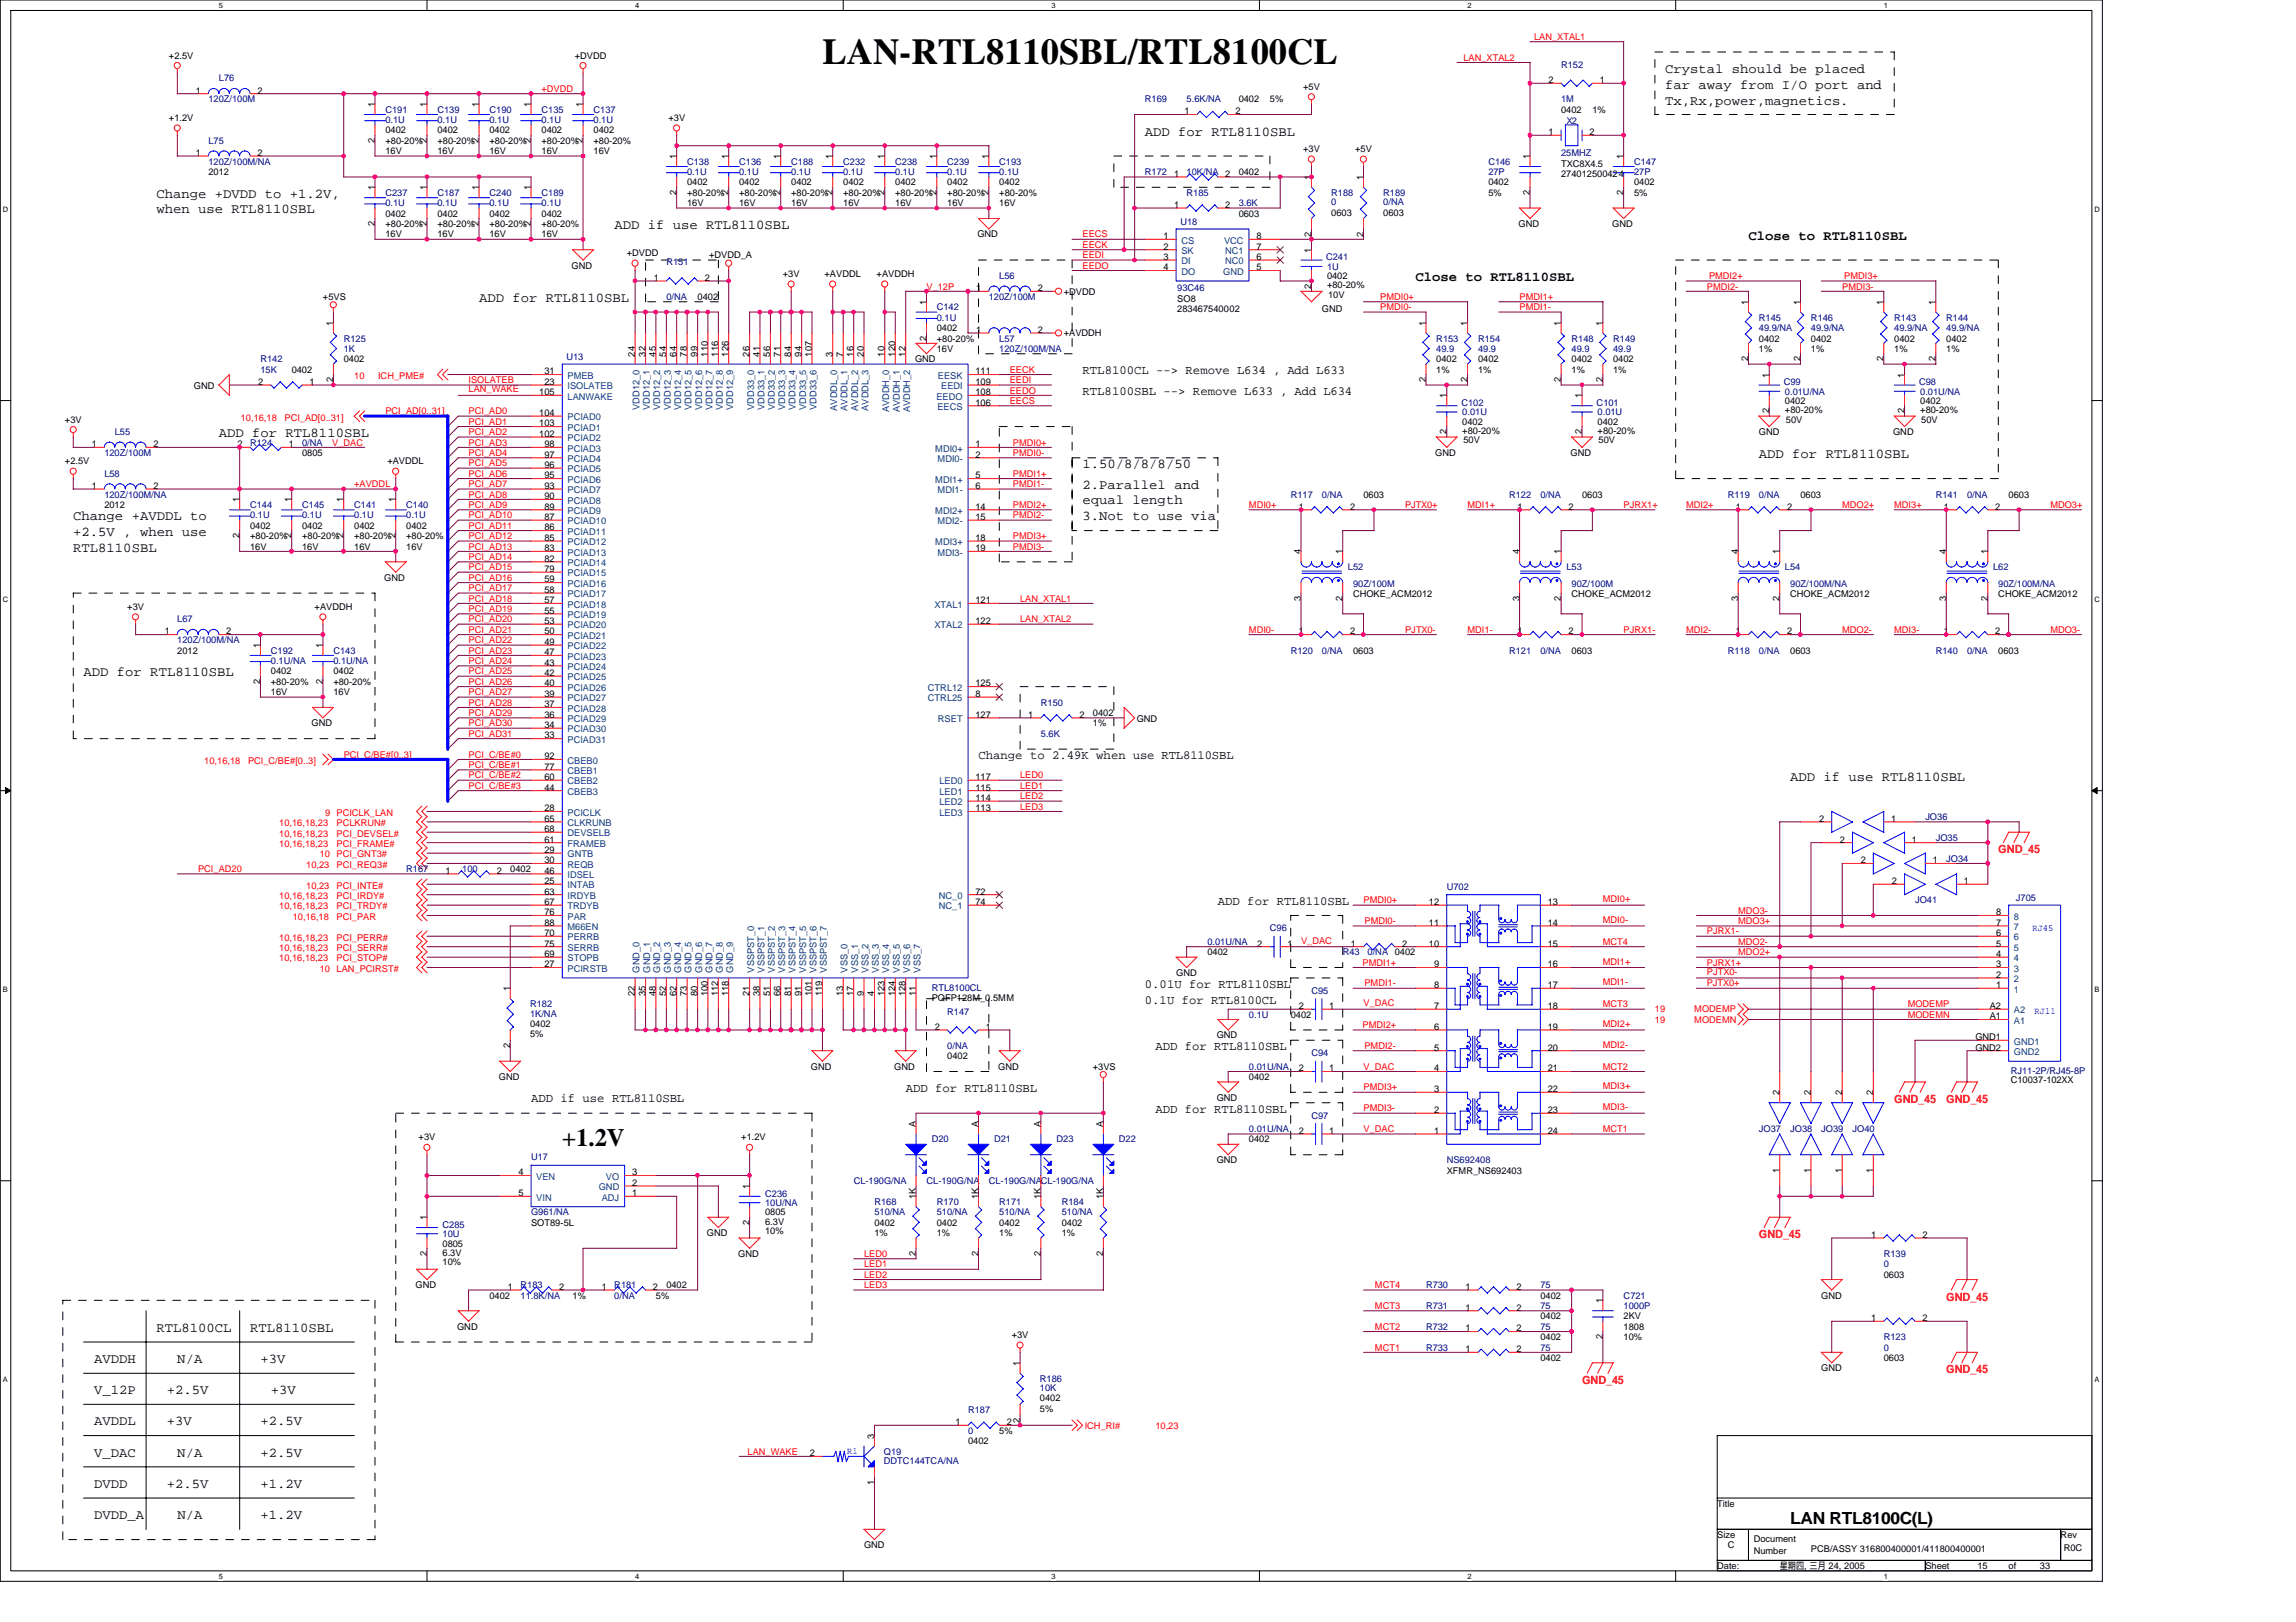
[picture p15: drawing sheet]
<svg xmlns="http://www.w3.org/2000/svg" width="297mm" height="210mm" viewBox="0 0 297 210" stroke-linecap="round" stroke-linejoin="round" font-family="sans-serif">
<defs><g id="words">
<text font-size="4.7" x="106.4" y="8.3">LAN-RTL8110SBL/RTL8100CL</text>
<text font-size="3.2" x="72.7" y="148.3">+1.2V</text>
<text font-size="2.2" x="231.6" y="197.2">LAN RTL8100C(L)</text>
<g font-size="1.8">
<text x="215.4" y="9.5">Crystal should be placed</text>
<text x="215.4" y="11.5">far away from I/O port and</text>
<text x="148.1" y="17.5">ADD for RTL8110SBL</text>
<text x="215.4" y="13.5">Tx,Rx,power,magnetics.</text>
<text x="20.2" y="25.6">Change +DVDD to +1.2V,</text>
<text x="20.2" y="27.5">when use RTL8110SBL</text>
<text x="79.5" y="29.7">ADD if use RTL8110SBL</text>
<text x="226.2" y="31.1">Close to RTL8110SBL</text>
<text x="62" y="39.1">ADD for RTL8110SBL</text>
<text x="183.1" y="36.4">Close to RTL8110SBL</text>
<text x="28.3" y="56.6">ADD for RTL8110SBL</text>
<text x="227.6" y="59.3">ADD for RTL8110SBL</text>
<text x="140.1" y="60.6">1.50/8/8/8/50</text>
<text x="140.1" y="63.3">2.Parallel and</text>
<text x="140.1" y="65.2">equal length</text>
<text x="9.5" y="67.4">Change +AVDDL to</text>
<text x="9.5" y="69.4">+2.5V , when use</text>
<text x="9.5" y="71.4">RTL8110SBL</text>
<text x="140.1" y="67.4">3.Not to use via</text>
<text x="10.8" y="87.5">ADD for RTL8110SBL</text>
<text x="231.6" y="101">ADD if use RTL8110SBL</text>
<text x="20.2" y="172.4">RTL8100CL</text>
<text x="32.4" y="172.4">RTL8110SBL</text>
<text x="12.2" y="176.4">AVDDH</text>
<text x="22.9" y="176.4">N/A</text>
<text x="33.7" y="176.4">+3V</text>
<text x="12.2" y="180.4">V_12P</text>
<text x="12.2" y="184.5">AVDDL</text>
<text x="21.6" y="184.5">+3V</text>
<text x="21.6" y="180.4">+2.5V</text>
<text x="33.7" y="184.5">+2.5V</text>
<text x="35" y="180.4">+3V</text>
<text x="12.2" y="188.5">V_DAC</text>
<text x="22.9" y="188.5">N/A</text>
<text x="33.7" y="188.5">+2.5V</text>
<text x="12.2" y="196.6">DVDD_A</text>
<text x="12.2" y="192.6">DVDD</text>
<text x="21.6" y="192.6">+2.5V</text>
<text x="22.9" y="196.6">N/A</text>
<text x="33.7" y="192.6">+1.2V</text>
<text x="33.7" y="196.6">+1.2V</text>
</g>
<g font-size="1.6">
<text x="140.1" y="51.1">RTL8100SBL --&gt; Remove L633 , Add L634</text>
<text x="140.1" y="48.4">RTL8100CL --&gt; Remove L634 , Add L633</text>
<text x="126.6" y="98.2">Change to 2.49K when use RTL8110SBL</text>
<text x="157.6" y="117.1">ADD for RTL8110SBL</text>
<text x="148.1" y="127.8">0.01U for RTL8110SBL</text>
<text x="148.1" y="129.9">0.1U for RTL8100CL</text>
<text x="149.5" y="135.9">ADD for RTL8110SBL</text>
<text x="68.7" y="142.6">ADD if use RTL8110SBL</text>
<text x="117.2" y="141.3">ADD for RTL8110SBL</text>
<text x="149.5" y="144">ADD for RTL8110SBL</text>
</g>
<g font-size="1.5" fill="#f00">
<text x="258.5" y="110.4">GND_45</text>
<text x="245.1" y="142.7">GND_45</text>
<text x="251.8" y="142.7">GND_45</text>
<text x="227.6" y="160.2">GND_45</text>
<text x="251.8" y="168.3">GND_45</text>
<text x="204.7" y="179.1">GND_45</text>
<text x="251.8" y="177.7">GND_45</text>
</g>
<g font-size="1.2" fill="#f00">
<text x="198.5" y="5.1">LAN_XTAL1</text>
<text x="70.1" y="11.9">+DVDD</text>
<text x="189.3" y="7.8">LAN_XTAL2</text>
<text x="140.1" y="34.8">EEDO</text>
<text x="140.1" y="32.1">EECK</text>
<text x="140.1" y="30.7">EECS</text>
<text x="140.1" y="33.4">EEDI</text>
<text x="119.9" y="37.5">V_12P</text>
<text x="178.6" y="38.8">PMDI0+</text>
<text x="178.6" y="40.2">PMDI0-</text>
<text x="196.6" y="38.8">PMDI1+</text>
<text x="196.6" y="40.2">PMDI1-</text>
<text x="220.8" y="37.5">PMDI2-</text>
<text x="221.1" y="36.1">PMDI2+</text>
<text x="238.3" y="37.5">PMDI3-</text>
<text x="238.6" y="36.1">PMDI3+</text>
<text x="45.8" y="49">10</text>
<text x="48.9" y="49">ICH_PME#</text>
<text x="49.9" y="53.6">PCI_AD[0..31]</text>
<text x="60.6" y="50.8">LAN_WAKE</text>
<text x="60.6" y="53.6">PCI_AD0</text>
<text x="60.6" y="49.6">ISOLATEB</text>
<text x="130.6" y="48.2">EECK</text>
<text x="130.6" y="49.6">EEDI</text>
<text x="130.6" y="52.3">EECS</text>
<text x="130.6" y="50.9">EEDO</text>
<text x="31.2" y="54.4">10,16,18</text>
<text x="36.8" y="54.4">PCI_AD[0..31]</text>
<text x="43" y="57.7">V_DAC</text>
<text x="60.6" y="56.3">PCI_AD2</text>
<text x="60.6" y="57.7">PCI_AD3</text>
<text x="60.6" y="59">PCI_AD4</text>
<text x="60.6" y="54.9">PCI_AD1</text>
<text x="131" y="59">PMDI0-</text>
<text x="131" y="57.7">PMDI0+</text>
<text x="45.8" y="63">+AVDDL</text>
<text x="60.6" y="65.7">PCI_AD9</text>
<text x="60.6" y="64.4">PCI_AD8</text>
<text x="60.6" y="63">PCI_AD7</text>
<text x="60.6" y="61.7">PCI_AD6</text>
<text x="60.6" y="60.3">PCI_AD5</text>
<text x="131" y="61.7">PMDI1+</text>
<text x="131" y="63">PMDI1-</text>
<text x="131" y="65.7">PMDI2+</text>
<text x="161.6" y="65.7">MDI0+</text>
<text x="181.8" y="65.7">PJTX0+</text>
<text x="189.9" y="65.7">MDI1+</text>
<text x="210.1" y="65.7">PJRX1+</text>
<text x="218.1" y="65.7">MDI2+</text>
<text x="238.3" y="65.7">MDO2+</text>
<text x="245.1" y="65.7">MDI3+</text>
<text x="265.3" y="65.7">MDO3+</text>
<text x="60.6" y="68.4">PCI_AD11</text>
<text x="60.6" y="67.1">PCI_AD10</text>
<text x="60.6" y="69.8">PCI_AD12</text>
<text x="60.6" y="71.1">PCI_AD13</text>
<text x="131" y="67.1">PMDI2-</text>
<text x="131" y="69.8">PMDI3+</text>
<text x="131" y="71.1">PMDI3-</text>
<text x="60.6" y="76.5">PCI_AD17</text>
<text x="60.6" y="73.8">PCI_AD15</text>
<text x="60.6" y="75.1">PCI_AD16</text>
<text x="60.6" y="77.9">PCI_AD18</text>
<text x="60.6" y="72.5">PCI_AD14</text>
<text x="132" y="77.9">LAN_XTAL1</text>
<text x="60.6" y="83.2">PCI_AD22</text>
<text x="60.6" y="80.5">PCI_AD20</text>
<text x="60.6" y="79.2">PCI_AD19</text>
<text x="60.6" y="81.9">PCI_AD21</text>
<text x="132" y="80.5">LAN_XTAL2</text>
<text x="161.6" y="81.9">MDI0-</text>
<text x="181.8" y="81.9">PJTX0-</text>
<text x="189.9" y="81.9">MDI1-</text>
<text x="210.1" y="81.9">PJRX1-</text>
<text x="218.1" y="81.9">MDI2-</text>
<text x="238.3" y="81.9">MDO2-</text>
<text x="245.1" y="81.9">MDI3-</text>
<text x="265.3" y="81.9">MDO3-</text>
<text x="60.6" y="84.6">PCI_AD23</text>
<text x="60.6" y="90">PCI_AD27</text>
<text x="60.6" y="88.6">PCI_AD26</text>
<text x="60.6" y="85.9">PCI_AD24</text>
<text x="60.6" y="87.3">PCI_AD25</text>
<text x="60.6" y="92.6">PCI_AD29</text>
<text x="60.6" y="95.3">PCI_AD31</text>
<text x="60.6" y="94">PCI_AD30</text>
<text x="60.6" y="91.3">PCI_AD28</text>
<text x="26.4" y="98.8">10,16,18</text>
<text x="32.1" y="98.8">PCI_C/BE#[0..3]</text>
<text x="44.5" y="98">PCI_C/BE#[0..3]</text>
<text x="60.6" y="99.4">PCI_C/BE#1</text>
<text x="60.6" y="98">PCI_C/BE#0</text>
<text x="60.6" y="100.7">PCI_C/BE#2</text>
<text x="132" y="100.7">LED0</text>
<text x="36.1" y="106.9">10,16,18,23</text>
<text x="42.1" y="105.6">9 PCICLK_LAN</text>
<text x="43.5" y="106.9">PCLKRUN#</text>
<text x="60.6" y="102.1">PCI_C/BE#3</text>
<text x="132" y="102.1">LED1</text>
<text x="132" y="104.8">LED3</text>
<text x="132" y="103.4">LED2</text>
<text x="25.6" y="112.8">PCI_AD20</text>
<text x="36.1" y="108.3">10,16,18,23</text>
<text x="36.1" y="109.6">10,16,18,23</text>
<text x="39.6" y="112.3">10,23</text>
<text x="41.4" y="111">10 PCI_GNT3#</text>
<text x="43.5" y="108.3">PCI_DEVSEL#</text>
<text x="43.5" y="112.3">PCI_REQ3#</text>
<text x="43.5" y="109.6">PCI_FRAME#</text>
<text x="36.1" y="117.7">10,16,18,23</text>
<text x="36.1" y="116.4">10,16,18,23</text>
<text x="37.9" y="119">10,16,18</text>
<text x="39.6" y="115">10,23</text>
<text x="43.5" y="117.7">PCI_TRDY#</text>
<text x="43.5" y="116.4">PCI_IRDY#</text>
<text x="43.5" y="115">PCI_INTE#</text>
<text x="43.5" y="119">PCI_PAR</text>
<text x="176.4" y="116.9">PMDI0+</text>
<text x="176.5" y="119.6">PMDI0-</text>
<text x="207.4" y="116.8">MDI0+</text>
<text x="207.4" y="119.4">MDI0-</text>
<text x="224.9" y="119.6">MDO3+</text>
<text x="224.9" y="118.2">MDO3-</text>
<text x="36.1" y="124.4">10,16,18,23</text>
<text x="36.1" y="123.1">10,16,18,23</text>
<text x="36.1" y="121.7">10,16,18,23</text>
<text x="41.4" y="125.8">10 LAN_PCIRST#</text>
<text x="43.5" y="124.4">PCI_STOP#</text>
<text x="43.5" y="123.1">PCI_SERR#</text>
<text x="43.5" y="121.7">PCI_PERR#</text>
<text x="168.3" y="122.1">V_DAC</text>
<text x="176.3" y="125">PMDI1+</text>
<text x="207.4" y="122.3">MCT4</text>
<text x="207.4" y="124.8">MDI1+</text>
<text x="220.8" y="120.9">PJRX1-</text>
<text x="220.8" y="125">PJRX1+</text>
<text x="224.9" y="122.3">MDO2-</text>
<text x="224.9" y="123.6">MDO2+</text>
<text x="176.4" y="130.2">V_DAC</text>
<text x="176.5" y="127.7">PMDI1-</text>
<text x="207.4" y="130.3">MCT3</text>
<text x="207.4" y="127.5">MDI1-</text>
<text x="214.1" y="131">19</text>
<text x="219.2" y="131">MODEMP</text>
<text x="220.8" y="127.7">PJTX0+</text>
<text x="220.8" y="126.2">PJTX0-</text>
<text x="246.8" y="130.3">MODEMP</text>
<text x="246.8" y="131.7">MODEMN</text>
<text x="176.3" y="133">PMDI2+</text>
<text x="176.5" y="135.7">PMDI2-</text>
<text x="207.4" y="135.6">MDI2-</text>
<text x="207.4" y="132.9">MDI2+</text>
<text x="214.1" y="132.4">19</text>
<text x="219.2" y="132.4">MODEMN</text>
<text x="176.4" y="141.1">PMDI3+</text>
<text x="176.4" y="143.8">PMDI3-</text>
<text x="176.4" y="138.4">V_DAC</text>
<text x="207.4" y="141">MDI3+</text>
<text x="207.4" y="138.4">MCT2</text>
<text x="207.4" y="143.7">MDI3-</text>
<text x="176.4" y="146.5">V_DAC</text>
<text x="207.4" y="146.5">MCT1</text>
<text x="111.8" y="165.4">LED2</text>
<text x="111.8" y="164">LED1</text>
<text x="111.8" y="166.7">LED3</text>
<text x="111.8" y="162.6">LED0</text>
<text x="177.9" y="166.7">MCT4</text>
<text x="177.9" y="172.1">MCT2</text>
<text x="177.9" y="169.4">MCT3</text>
<text x="177.9" y="174.8">MCT1</text>
<text x="140.3" y="184.9">ICH_RI#</text>
<text x="149.5" y="184.9">10,23</text>
<text x="96.7" y="188.2">LAN_WAKE</text>
</g>
<g font-size="1.2">
<text x="21.9" y="7.6">+2.5V</text>
<text x="74.4" y="7.6">+DVDD</text>
<text x="168.6" y="11.6">+5V</text>
<text x="200.3" y="10.8">2</text>
<text x="207" y="10.8">1</text>
<text x="21.9" y="15.6">+1.2V</text>
<text x="25.3" y="12.1">1</text>
<text x="33.3" y="12.1">2</text>
<text x="48.5" y="13.9" transform="rotate(-90 48.5 13.9)">1</text>
<text x="49.9" y="17.3">0402</text>
<text x="55.2" y="13.9" transform="rotate(-90 55.2 13.9)">1</text>
<text x="56.6" y="17.3">0402</text>
<text x="62" y="13.9" transform="rotate(-90 62 13.9)">1</text>
<text x="63.3" y="17.3">0402</text>
<text x="68.7" y="13.9" transform="rotate(-90 68.7 13.9)">1</text>
<text x="70.1" y="17.3">0402</text>
<text x="75.4" y="13.9" transform="rotate(-90 75.4 13.9)">1</text>
<text x="76.8" y="17.3">0402</text>
<text x="86.5" y="15.6">+3V</text>
<text x="153.2" y="14.8">1</text>
<text x="159.8" y="14.8">2</text>
<text x="160.2" y="13.2">0402</text>
<text x="164.3" y="13.2">5%</text>
<text x="200.3" y="17.5">1</text>
<text x="202" y="14.6">0402</text>
<text x="205.6" y="17.5">2</text>
<text x="206" y="14.6">1%</text>
<text x="25.3" y="20.2">1</text>
<text x="27" y="22.6">2012</text>
<text x="33.3" y="20.2">2</text>
<text x="48.5" y="18.5" transform="rotate(-90 48.5 18.5)">2</text>
<text x="49.9" y="20">16V</text>
<text x="49.9" y="18.6">+80-20%</text>
<text x="55.2" y="18.5" transform="rotate(-90 55.2 18.5)">2</text>
<text x="56.6" y="20">16V</text>
<text x="56.6" y="18.6">+80-20%</text>
<text x="62" y="18.5" transform="rotate(-90 62 18.5)">2</text>
<text x="63.3" y="20">16V</text>
<text x="63.3" y="18.6">+80-20%</text>
<text x="68.7" y="18.5" transform="rotate(-90 68.7 18.5)">2</text>
<text x="70.1" y="20">16V</text>
<text x="70.1" y="18.6">+80-20%</text>
<text x="75.4" y="18.5" transform="rotate(-90 75.4 18.5)">2</text>
<text x="76.8" y="20">16V</text>
<text x="76.8" y="18.6">+80-20%</text>
<text x="87.5" y="20.6" transform="rotate(-90 87.5 20.6)">1</text>
<text x="94.3" y="20.6" transform="rotate(-90 94.3 20.6)">1</text>
<text x="101" y="20.6" transform="rotate(-90 101 20.6)">1</text>
<text x="107.7" y="20.6" transform="rotate(-90 107.7 20.6)">1</text>
<text x="114.4" y="20.6" transform="rotate(-90 114.4 20.6)">1</text>
<text x="121.2" y="20.6" transform="rotate(-90 121.2 20.6)">1</text>
<text x="127.9" y="20.6" transform="rotate(-90 127.9 20.6)">1</text>
<text x="151.9" y="22.9">1</text>
<text x="158.5" y="22.9">2</text>
<text x="160.2" y="22.6">0402</text>
<text x="168.6" y="19.7">+3V</text>
<text x="169.6" y="23.3" transform="rotate(-90 169.6 23.3)">1</text>
<text x="175.3" y="19.7">+5V</text>
<text x="176.4" y="23.3" transform="rotate(-90 176.4 23.3)">1</text>
<text x="197.9" y="20.6" transform="rotate(-90 197.9 20.6)">1</text>
<text x="202" y="21.6">TXC8X4.5</text>
<text x="202" y="22.9">274012500424</text>
<text x="210" y="20.6" transform="rotate(-90 210 20.6)">1</text>
<text x="48.5" y="29.3" transform="rotate(-90 48.5 29.3)">2</text>
<text x="48.5" y="24.6" transform="rotate(-90 48.5 24.6)">1</text>
<text x="49.9" y="28">0402</text>
<text x="49.9" y="29.4">+80-20%</text>
<text x="55.2" y="29.3" transform="rotate(-90 55.2 29.3)">2</text>
<text x="55.2" y="24.6" transform="rotate(-90 55.2 24.6)">1</text>
<text x="56.6" y="28">0402</text>
<text x="56.6" y="29.4">+80-20%</text>
<text x="62" y="29.3" transform="rotate(-90 62 29.3)">2</text>
<text x="62" y="24.6" transform="rotate(-90 62 24.6)">1</text>
<text x="63.3" y="28">0402</text>
<text x="63.3" y="29.4">+80-20%</text>
<text x="68.7" y="29.3" transform="rotate(-90 68.7 29.3)">2</text>
<text x="68.7" y="24.6" transform="rotate(-90 68.7 24.6)">1</text>
<text x="70.1" y="28">0402</text>
<text x="70.1" y="29.4">+80-20%</text>
<text x="87.5" y="25.3" transform="rotate(-90 87.5 25.3)">2</text>
<text x="88.9" y="24">0402</text>
<text x="88.9" y="26.7">16V</text>
<text x="88.9" y="25.3">+80-20%</text>
<text x="94.3" y="25.3" transform="rotate(-90 94.3 25.3)">2</text>
<text x="95.6" y="24">0402</text>
<text x="95.6" y="26.7">16V</text>
<text x="95.6" y="25.3">+80-20%</text>
<text x="101" y="25.3" transform="rotate(-90 101 25.3)">2</text>
<text x="102.4" y="24">0402</text>
<text x="102.4" y="26.7">16V</text>
<text x="102.4" y="25.3">+80-20%</text>
<text x="107.7" y="25.3" transform="rotate(-90 107.7 25.3)">2</text>
<text x="109.1" y="24">0402</text>
<text x="109.1" y="26.7">16V</text>
<text x="109.1" y="25.3">+80-20%</text>
<text x="114.4" y="25.3" transform="rotate(-90 114.4 25.3)">2</text>
<text x="115.8" y="24">0402</text>
<text x="115.8" y="26.7">16V</text>
<text x="115.8" y="25.3">+80-20%</text>
<text x="121.2" y="25.3" transform="rotate(-90 121.2 25.3)">2</text>
<text x="122.6" y="24">0402</text>
<text x="122.6" y="26.7">16V</text>
<text x="122.6" y="25.3">+80-20%</text>
<text x="127.9" y="25.3" transform="rotate(-90 127.9 25.3)">2</text>
<text x="129.3" y="24">0402</text>
<text x="129.3" y="26.7">16V</text>
<text x="129.3" y="25.3">+80-20%</text>
<text x="151.9" y="26.9">1</text>
<text x="158.5" y="26.9">2</text>
<text x="160.2" y="28">0603</text>
<text x="172.2" y="27.9">0603</text>
<text x="179" y="27.9">0603</text>
<text x="192.5" y="24">0402</text>
<text x="192.5" y="25.3">5%</text>
<text x="196.5" y="29.4">GND</text>
<text x="197.9" y="25.3" transform="rotate(-90 197.9 25.3)">2</text>
<text x="208.6" y="29.4">GND</text>
<text x="210" y="25.3" transform="rotate(-90 210 25.3)">2</text>
<text x="211.4" y="24">0402</text>
<text x="211.4" y="25.3">5%</text>
<text x="49.9" y="30.7">16V</text>
<text x="56.6" y="30.7">16V</text>
<text x="63.3" y="30.7">16V</text>
<text x="70.1" y="30.7">16V</text>
<text x="74" y="34.8">GND</text>
<text x="81.1" y="33.1">+DVDD</text>
<text x="91.7" y="33.4">+DVDD_A</text>
<text x="101.3" y="35.8">+3V</text>
<text x="106.7" y="35.8">+AVDDL</text>
<text x="113.4" y="35.8">+AVDDH</text>
<text x="126.4" y="30.7">GND</text>
<text x="150.5" y="30.9">1</text>
<text x="150.5" y="32.3">2</text>
<text x="150.5" y="33.6">3</text>
<text x="150.5" y="35">4</text>
<text x="162.5" y="35">5</text>
<text x="162.5" y="33.6">6</text>
<text x="162.5" y="32.3">7</text>
<text x="162.5" y="30.9">8</text>
<text x="169.6" y="32.7" transform="rotate(-90 169.6 32.7)">1</text>
<text x="169.6" y="30.6" transform="rotate(-90 169.6 30.6)">2</text>
<text x="176.4" y="30.6" transform="rotate(-90 176.4 30.6)">2</text>
<text x="41.8" y="38.8">+5VS</text>
<text x="84.6" y="36.3">1</text>
<text x="90.3" y="38.8">0402</text>
<text x="91.2" y="36.3">2</text>
<text x="119.8" y="39.4" transform="rotate(-90 119.8 39.4)">1</text>
<text x="126.3" y="37.7">1</text>
<text x="134.3" y="37.7">2</text>
<text x="137.6" y="38.1">+DVDD</text>
<text x="152.3" y="39.1">SO8</text>
<text x="152.3" y="40.4">283467540002</text>
<text x="169.6" y="37.4" transform="rotate(-90 169.6 37.4)">2</text>
<text x="171" y="40.4">GND</text>
<text x="171.7" y="36.1">0402</text>
<text x="171.7" y="37.3">+80-20%</text>
<text x="171.8" y="38.5">10V</text>
<text x="226.2" y="39.4" transform="rotate(-90 226.2 39.4)">1</text>
<text x="232.9" y="39.4" transform="rotate(-90 232.9 39.4)">1</text>
<text x="243.7" y="39.4" transform="rotate(-90 243.7 39.4)">1</text>
<text x="250.4" y="39.4" transform="rotate(-90 250.4 39.4)">1</text>
<text x="43.1" y="42.1" transform="rotate(-90 43.1 42.1)">1</text>
<text x="44.5" y="46.9">0402</text>
<text x="82.1" y="46.2" transform="rotate(-90 82.1 46.2)">24</text>
<text x="83.5" y="46.2" transform="rotate(-90 83.5 46.2)">32</text>
<text x="84.8" y="46.2" transform="rotate(-90 84.8 46.2)">45</text>
<text x="86.2" y="46.2" transform="rotate(-90 86.2 46.2)">54</text>
<text x="87.5" y="46.2" transform="rotate(-90 87.5 46.2)">64</text>
<text x="88.9" y="46.2" transform="rotate(-90 88.9 46.2)">78</text>
<text x="90.2" y="46.2" transform="rotate(-90 90.2 46.2)">99</text>
<text x="91.6" y="46.2" transform="rotate(-90 91.6 46.2)">110</text>
<text x="92.9" y="46.2" transform="rotate(-90 92.9 46.2)">116</text>
<text x="94.3" y="46.2" transform="rotate(-90 94.3 46.2)">126</text>
<text x="97" y="46.2" transform="rotate(-90 97 46.2)">26</text>
<text x="98.3" y="46.2" transform="rotate(-90 98.3 46.2)">41</text>
<text x="99.6" y="46.2" transform="rotate(-90 99.6 46.2)">56</text>
<text x="101" y="46.2" transform="rotate(-90 101 46.2)">71</text>
<text x="102.3" y="46.2" transform="rotate(-90 102.3 46.2)">84</text>
<text x="103.7" y="46.2" transform="rotate(-90 103.7 46.2)">94</text>
<text x="105" y="46.2" transform="rotate(-90 105 46.2)">107</text>
<text x="107.7" y="46.2" transform="rotate(-90 107.7 46.2)">3</text>
<text x="109.1" y="46.2" transform="rotate(-90 109.1 46.2)">7</text>
<text x="110.4" y="46.2" transform="rotate(-90 110.4 46.2)">16</text>
<text x="111.8" y="46.2" transform="rotate(-90 111.8 46.2)">20</text>
<text x="114.4" y="46.2" transform="rotate(-90 114.4 46.2)">10</text>
<text x="115.8" y="46.2" transform="rotate(-90 115.8 46.2)">120</text>
<text x="117.2" y="46.2" transform="rotate(-90 117.2 46.2)">12</text>
<text x="118.4" y="46.9">GND</text>
<text x="119.8" y="44.1" transform="rotate(-90 119.8 44.1)">2</text>
<text x="121.2" y="42.8">0402</text>
<text x="121.2" y="45.5">16V</text>
<text x="121.2" y="44.2">+80-20%</text>
<text x="126.3" y="43.1">1</text>
<text x="134.3" y="43.1">2</text>
<text x="137.6" y="43.5">+AVDDH</text>
<text x="184.5" y="42.1" transform="rotate(-90 184.5 42.1)">1</text>
<text x="185.8" y="46.9">0402</text>
<text x="189.8" y="42.1" transform="rotate(-90 189.8 42.1)">1</text>
<text x="191.2" y="46.9">0402</text>
<text x="201.9" y="42.1" transform="rotate(-90 201.9 42.1)">1</text>
<text x="203.3" y="46.9">0402</text>
<text x="207.3" y="42.1" transform="rotate(-90 207.3 42.1)">1</text>
<text x="208.7" y="46.9">0402</text>
<text x="226.2" y="46.8" transform="rotate(-90 226.2 46.8)">2</text>
<text x="227.6" y="44.2">0402</text>
<text x="227.6" y="45.5">1%</text>
<text x="232.9" y="46.8" transform="rotate(-90 232.9 46.8)">2</text>
<text x="234.3" y="44.2">0402</text>
<text x="234.3" y="45.5">1%</text>
<text x="243.7" y="46.8" transform="rotate(-90 243.7 46.8)">2</text>
<text x="245.1" y="44.2">0402</text>
<text x="245.1" y="45.5">1%</text>
<text x="250.4" y="46.8" transform="rotate(-90 250.4 46.8)">2</text>
<text x="251.8" y="44.2">0402</text>
<text x="251.8" y="45.5">1%</text>
<text x="25.1" y="50.4">GND</text>
<text x="33.4" y="49.8">2</text>
<text x="37.7" y="48.2">0402</text>
<text x="40" y="49.8">1</text>
<text x="43.1" y="49.5" transform="rotate(-90 43.1 49.5)">2</text>
<text x="69.8" y="51.1">105</text>
<text x="69.8" y="53.8">104</text>
<text x="70.4" y="48.5">31</text>
<text x="70.4" y="49.8">23</text>
<text x="126.2" y="48.5">111</text>
<text x="126.2" y="49.8">109</text>
<text x="126.2" y="51.1">108</text>
<text x="126.2" y="52.5">106</text>
<text x="184.5" y="49.5" transform="rotate(-90 184.5 49.5)">2</text>
<text x="185.8" y="48.2">1%</text>
<text x="187.2" y="51.6" transform="rotate(-90 187.2 51.6)">1</text>
<text x="189.8" y="49.5" transform="rotate(-90 189.8 49.5)">2</text>
<text x="191.2" y="48.2">1%</text>
<text x="201.9" y="49.5" transform="rotate(-90 201.9 49.5)">2</text>
<text x="203.3" y="48.2">1%</text>
<text x="204.7" y="51.6" transform="rotate(-90 204.7 51.6)">1</text>
<text x="207.3" y="49.5" transform="rotate(-90 207.3 49.5)">2</text>
<text x="208.7" y="48.2">1%</text>
<text x="228.9" y="53.5" transform="rotate(-90 228.9 53.5)">2</text>
<text x="228.9" y="48.9" transform="rotate(-90 228.9 48.9)">1</text>
<text x="230.9" y="52.3">0402</text>
<text x="230.9" y="53.5">+80-20%</text>
<text x="246.4" y="53.5" transform="rotate(-90 246.4 53.5)">2</text>
<text x="246.4" y="48.9" transform="rotate(-90 246.4 48.9)">1</text>
<text x="248.4" y="52.3">0402</text>
<text x="248.4" y="53.5">+80-20%</text>
<text x="8.4" y="54.7">+3V</text>
<text x="11.9" y="57.9">1</text>
<text x="19.9" y="57.9">2</text>
<text x="30.7" y="57.9">2</text>
<text x="37.4" y="57.9">1</text>
<text x="39.1" y="59">0805</text>
<text x="69.8" y="56.5">102</text>
<text x="69.8" y="55.2">103</text>
<text x="70.4" y="59.2">97</text>
<text x="70.4" y="57.9">98</text>
<text x="126.2" y="57.9">1</text>
<text x="126.2" y="59.2">2</text>
<text x="185.7" y="59">GND</text>
<text x="187.2" y="56.2" transform="rotate(-90 187.2 56.2)">2</text>
<text x="189.2" y="54.9">0402</text>
<text x="189.2" y="56.2">+80-20%</text>
<text x="189.3" y="57.4">50V</text>
<text x="203.2" y="59">GND</text>
<text x="204.7" y="56.2" transform="rotate(-90 204.7 56.2)">2</text>
<text x="206.7" y="54.9">0402</text>
<text x="206.7" y="56.2">+80-20%</text>
<text x="206.8" y="57.4">50V</text>
<text x="227.6" y="56.3">GND</text>
<text x="231.1" y="54.7">50V</text>
<text x="244.9" y="56.3">GND</text>
<text x="248.6" y="54.7">50V</text>
<text x="8.4" y="60.1">+2.5V</text>
<text x="11.9" y="63.3">1</text>
<text x="13.5" y="65.7">2012</text>
<text x="19.9" y="63.3">2</text>
<text x="31" y="65" transform="rotate(-90 31 65)">1</text>
<text x="37.7" y="65" transform="rotate(-90 37.7 65)">1</text>
<text x="44.4" y="65" transform="rotate(-90 44.4 65)">1</text>
<text x="50.1" y="60.1">+AVDDL</text>
<text x="51.2" y="65" transform="rotate(-90 51.2 65)">1</text>
<text x="70.4" y="66">89</text>
<text x="70.4" y="64.6">90</text>
<text x="70.4" y="63.3">93</text>
<text x="70.4" y="61.9">95</text>
<text x="70.4" y="60.6">96</text>
<text x="126.2" y="61.9">5</text>
<text x="126.2" y="63.3">6</text>
<text x="126.2" y="66">14</text>
<text x="168" y="66">1</text>
<text x="174.7" y="66">2</text>
<text x="176.4" y="64.4">0603</text>
<text x="196.3" y="66">1</text>
<text x="202.9" y="66">2</text>
<text x="204.7" y="64.4">0603</text>
<text x="224.6" y="66">1</text>
<text x="231.2" y="66">2</text>
<text x="232.9" y="64.4">0603</text>
<text x="251.5" y="66">1</text>
<text x="258.1" y="66">2</text>
<text x="259.9" y="64.4">0603</text>
<text x="31" y="69.7" transform="rotate(-90 31 69.7)">2</text>
<text x="32.4" y="68.4">0402</text>
<text x="32.4" y="71.1">16V</text>
<text x="32.4" y="69.8">+80-20%</text>
<text x="37.7" y="69.7" transform="rotate(-90 37.7 69.7)">2</text>
<text x="39.1" y="68.4">0402</text>
<text x="39.1" y="71.1">16V</text>
<text x="39.1" y="69.8">+80-20%</text>
<text x="44.4" y="69.7" transform="rotate(-90 44.4 69.7)">2</text>
<text x="45.8" y="68.4">0402</text>
<text x="45.8" y="71.1">16V</text>
<text x="45.8" y="69.8">+80-20%</text>
<text x="51.2" y="69.7" transform="rotate(-90 51.2 69.7)">2</text>
<text x="52.6" y="68.4">0402</text>
<text x="52.6" y="71.1">16V</text>
<text x="52.6" y="69.8">+80-20%</text>
<text x="70.4" y="71.3">83</text>
<text x="70.4" y="70">85</text>
<text x="70.4" y="68.6">86</text>
<text x="70.4" y="67.3">87</text>
<text x="126.2" y="67.3">15</text>
<text x="126.2" y="70">18</text>
<text x="126.2" y="71.3">19</text>
<text x="168.3" y="71.8" transform="rotate(-90 168.3 71.8)">4</text>
<text x="173.7" y="71.8" transform="rotate(-90 173.7 71.8)">1</text>
<text x="196.6" y="71.8" transform="rotate(-90 196.6 71.8)">4</text>
<text x="201.9" y="71.8" transform="rotate(-90 201.9 71.8)">1</text>
<text x="224.9" y="71.8" transform="rotate(-90 224.9 71.8)">4</text>
<text x="230.2" y="71.8" transform="rotate(-90 230.2 71.8)">1</text>
<text x="251.8" y="71.8" transform="rotate(-90 251.8 71.8)">4</text>
<text x="257.2" y="71.8" transform="rotate(-90 257.2 71.8)">1</text>
<text x="49.7" y="75.1">GND</text>
<text x="70.4" y="76.7">58</text>
<text x="70.4" y="75.4">59</text>
<text x="70.4" y="74">79</text>
<text x="70.4" y="72.7">82</text>
<text x="168.3" y="77.7" transform="rotate(-90 168.3 77.7)">3</text>
<text x="173.7" y="77.7" transform="rotate(-90 173.7 77.7)">2</text>
<text x="175" y="77.3">CHOKE_ACM2012</text>
<text x="196.6" y="77.7" transform="rotate(-90 196.6 77.7)">3</text>
<text x="201.9" y="77.7" transform="rotate(-90 201.9 77.7)">2</text>
<text x="203.3" y="77.3">CHOKE_ACM2012</text>
<text x="224.9" y="77.7" transform="rotate(-90 224.9 77.7)">3</text>
<text x="230.2" y="77.7" transform="rotate(-90 230.2 77.7)">2</text>
<text x="231.6" y="77.3">CHOKE_ACM2012</text>
<text x="251.8" y="77.7" transform="rotate(-90 251.8 77.7)">3</text>
<text x="257.2" y="77.7" transform="rotate(-90 257.2 77.7)">2</text>
<text x="258.5" y="77.3">CHOKE_ACM2012</text>
<text x="16.5" y="78.9">+3V</text>
<text x="21.3" y="82.1">1</text>
<text x="29.3" y="82.1">2</text>
<text x="33.7" y="83.9" transform="rotate(-90 33.7 83.9)">1</text>
<text x="40.7" y="78.9">+AVDDH</text>
<text x="41.8" y="83.9" transform="rotate(-90 41.8 83.9)">1</text>
<text x="70.4" y="83.5">49</text>
<text x="70.4" y="82.1">50</text>
<text x="70.4" y="80.8">53</text>
<text x="70.4" y="79.4">55</text>
<text x="70.4" y="78.1">57</text>
<text x="126.2" y="78.1">121</text>
<text x="126.2" y="80.8">122</text>
<text x="168" y="82.1">1</text>
<text x="174.7" y="82.1">2</text>
<text x="196.3" y="82.1">1</text>
<text x="202.9" y="82.1">2</text>
<text x="224.6" y="82.1">1</text>
<text x="231.2" y="82.1">2</text>
<text x="251.5" y="82.1">1</text>
<text x="258.1" y="82.1">2</text>
<text x="22.9" y="84.6">2012</text>
<text x="33.7" y="88.5" transform="rotate(-90 33.7 88.5)">2</text>
<text x="35" y="87.3">0402</text>
<text x="35" y="90">16V</text>
<text x="35" y="88.6">+80-20%</text>
<text x="41.8" y="88.5" transform="rotate(-90 41.8 88.5)">2</text>
<text x="43.1" y="87.3">0402</text>
<text x="43.1" y="90">16V</text>
<text x="43.1" y="88.6">+80-20%</text>
<text x="70.4" y="88.8">40</text>
<text x="70.4" y="87.5">42</text>
<text x="70.4" y="86.1">43</text>
<text x="70.4" y="84.8">47</text>
<text x="126.2" y="88.8">125</text>
<text x="175" y="84.6">0603</text>
<text x="203.3" y="84.6">0603</text>
<text x="231.6" y="84.6">0603</text>
<text x="258.5" y="84.6">0603</text>
<text x="40.3" y="94">GND</text>
<text x="70.4" y="95.6">33</text>
<text x="70.4" y="94.2">34</text>
<text x="70.4" y="92.9">36</text>
<text x="70.4" y="91.5">37</text>
<text x="70.4" y="90.2">39</text>
<text x="126.2" y="92.9">127</text>
<text x="126.2" y="90.2">8</text>
<text x="133" y="92.9">1</text>
<text x="139.7" y="92.9">2</text>
<text x="141.4" y="92.6">0402</text>
<text x="141.4" y="94">1%</text>
<text x="147.1" y="93.5">GND</text>
<text x="70.4" y="98.3">92</text>
<text x="70.4" y="99.6">77</text>
<text x="70.4" y="100.9">60</text>
<text x="126.2" y="100.9">117</text>
<text x="70.4" y="102.3">44</text>
<text x="70.4" y="105">28</text>
<text x="70.4" y="106.3">65</text>
<text x="70.4" y="107.7">68</text>
<text x="126.2" y="105">113</text>
<text x="126.2" y="103.7">114</text>
<text x="126.2" y="102.3">115</text>
<text x="235.3" y="106.3">2</text>
<text x="244.7" y="106.3">1</text>
<text x="57.7" y="113.1">1</text>
<text x="64.3" y="113.1">2</text>
<text x="66" y="112.8">0402</text>
<text x="70.4" y="109">61</text>
<text x="70.4" y="110.4">29</text>
<text x="70.4" y="111.7">30</text>
<text x="70.4" y="113.1">46</text>
<text x="238" y="109">2</text>
<text x="240.7" y="111.7">2</text>
<text x="247.4" y="109">1</text>
<text x="250" y="111.7">1</text>
<text x="70.4" y="114.4">25</text>
<text x="70.4" y="115.8">63</text>
<text x="70.4" y="117.1">67</text>
<text x="70.4" y="118.4">76</text>
<text x="70.4" y="119.8">88</text>
<text x="126.2" y="115.8">72</text>
<text x="126.2" y="117.1">74</text>
<text x="184.9" y="119.8">11</text>
<text x="184.9" y="117.1">12</text>
<text x="200.2" y="117.1">13</text>
<text x="200.2" y="119.8">14</text>
<text x="244.8" y="114.4">2</text>
<text x="254.1" y="114.4">1</text>
<text x="258.2" y="118.4">8</text>
<text x="258.2" y="119.8">7</text>
<text x="70.4" y="121.1">70</text>
<text x="70.4" y="122.5">75</text>
<text x="70.4" y="123.8">69</text>
<text x="70.4" y="125.2">27</text>
<text x="156.2" y="123.6">0402</text>
<text x="162.7" y="122.5">2</text>
<text x="166.6" y="122.5">1</text>
<text x="174.8" y="122.5">1</text>
<text x="180.4" y="123.6">0402</text>
<text x="181.4" y="122.5">2</text>
<text x="184.9" y="122.5">10</text>
<text x="185.5" y="125.2">9</text>
<text x="200.2" y="125.2">16</text>
<text x="200.2" y="122.5">15</text>
<text x="258.2" y="121.1">6</text>
<text x="258.2" y="122.5">5</text>
<text x="258.2" y="123.8">4</text>
<text x="258.2" y="125.2">3</text>
<text x="66" y="128.3" transform="rotate(-90 66 128.3)">1</text>
<text x="82.1" y="128.9" transform="rotate(-90 82.1 128.9)">22</text>
<text x="83.5" y="128.9" transform="rotate(-90 83.5 128.9)">35</text>
<text x="84.8" y="128.9" transform="rotate(-90 84.8 128.9)">48</text>
<text x="86.2" y="128.9" transform="rotate(-90 86.2 128.9)">52</text>
<text x="87.5" y="128.9" transform="rotate(-90 87.5 128.9)">62</text>
<text x="88.9" y="128.9" transform="rotate(-90 88.9 128.9)">73</text>
<text x="90.2" y="128.9" transform="rotate(-90 90.2 128.9)">80</text>
<text x="91.6" y="128.9" transform="rotate(-90 91.6 128.9)">100</text>
<text x="92.9" y="128.9" transform="rotate(-90 92.9 128.9)">112</text>
<text x="94.3" y="128.9" transform="rotate(-90 94.3 128.9)">118</text>
<text x="97" y="128.9" transform="rotate(-90 97 128.9)">21</text>
<text x="98.3" y="128.9" transform="rotate(-90 98.3 128.9)">38</text>
<text x="99.6" y="128.9" transform="rotate(-90 99.6 128.9)">51</text>
<text x="101" y="128.9" transform="rotate(-90 101 128.9)">66</text>
<text x="102.3" y="128.9" transform="rotate(-90 102.3 128.9)">81</text>
<text x="103.7" y="128.9" transform="rotate(-90 103.7 128.9)">91</text>
<text x="105" y="128.9" transform="rotate(-90 105 128.9)">101</text>
<text x="106.4" y="128.9" transform="rotate(-90 106.4 128.9)">119</text>
<text x="109.1" y="128.9" transform="rotate(-90 109.1 128.9)">13</text>
<text x="110.4" y="128.9" transform="rotate(-90 110.4 128.9)">17</text>
<text x="111.8" y="128.9" transform="rotate(-90 111.8 128.9)">9</text>
<text x="113.1" y="128.9" transform="rotate(-90 113.1 128.9)">4</text>
<text x="114.4" y="128.9" transform="rotate(-90 114.4 128.9)">123</text>
<text x="115.8" y="128.9" transform="rotate(-90 115.8 128.9)">124</text>
<text x="117.2" y="128.9" transform="rotate(-90 117.2 128.9)">128</text>
<text x="118.5" y="128.9" transform="rotate(-90 118.5 128.9)">11</text>
<text x="120.5" y="129.5">PQFP128M_0.5MM</text>
<text x="152.2" y="126.3">GND</text>
<text x="167" y="131.7">0402</text>
<text x="168" y="130.6">2</text>
<text x="172" y="130.6">1</text>
<text x="185.5" y="130.6">7</text>
<text x="185.5" y="127.9">8</text>
<text x="200.2" y="130.6">18</text>
<text x="200.2" y="127.9">17</text>
<text x="257.4" y="130.6">A2</text>
<text x="257.4" y="131.9">A1</text>
<text x="258.2" y="126.5">2</text>
<text x="258.2" y="127.9">1</text>
<text x="66" y="135.6" transform="rotate(-90 66 135.6)">2</text>
<text x="68.6" y="132.9">0402</text>
<text x="68.6" y="134.2">5%</text>
<text x="120.9" y="133.3">2</text>
<text x="122.6" y="137.1">0402</text>
<text x="127.5" y="133.3">1</text>
<text x="157.4" y="134.4">GND</text>
<text x="185.5" y="136">5</text>
<text x="185.5" y="133.3">6</text>
<text x="200.2" y="136">20</text>
<text x="200.2" y="133.3">19</text>
<text x="255.6" y="134.6">GND1</text>
<text x="255.6" y="136">GND2</text>
<text x="64.5" y="139.8">GND</text>
<text x="104.9" y="138.4">GND</text>
<text x="115.7" y="138.4">GND</text>
<text x="129.2" y="138.4">GND</text>
<text x="141.4" y="138.4">+3VS</text>
<text x="157.4" y="142.5">GND</text>
<text x="161.6" y="139.8">0402</text>
<text x="168" y="138.6">2</text>
<text x="172" y="138.6">1</text>
<text x="185.5" y="141.3">3</text>
<text x="185.5" y="138.6">4</text>
<text x="200.2" y="141.3">22</text>
<text x="200.2" y="138.6">21</text>
<text x="230.2" y="141.8" transform="rotate(-90 230.2 141.8)">2</text>
<text x="234.3" y="141.8" transform="rotate(-90 234.3 141.8)">2</text>
<text x="238.3" y="141.8" transform="rotate(-90 238.3 141.8)">2</text>
<text x="242.3" y="141.8" transform="rotate(-90 242.3 141.8)">2</text>
<text x="260.1" y="140.2">C10037-102XX</text>
<text x="54.2" y="147.6">+3V</text>
<text x="95.9" y="147.6">+1.2V</text>
<text x="118.5" y="145.8" transform="rotate(-90 118.5 145.8)">A</text>
<text x="126.6" y="145.8" transform="rotate(-90 126.6 145.8)">A</text>
<text x="134.6" y="145.8" transform="rotate(-90 134.6 145.8)">A</text>
<text x="142.7" y="145.8" transform="rotate(-90 142.7 145.8)">A</text>
<text x="161.6" y="147.8">0402</text>
<text x="168" y="146.7">2</text>
<text x="172" y="146.7">1</text>
<text x="185.5" y="146.7">1</text>
<text x="185.5" y="144">2</text>
<text x="200.2" y="146.7">24</text>
<text x="200.2" y="144">23</text>
<text x="67.1" y="152.1">4</text>
<text x="67.1" y="154.8">5</text>
<text x="81.8" y="154.8">1</text>
<text x="81.8" y="152.1">3</text>
<text x="81.8" y="153.5">2</text>
<text x="97" y="153.9" transform="rotate(-90 97 153.9)">1</text>
<text x="118.5" y="155.2" transform="rotate(-90 118.5 155.2)">1K</text>
<text x="126.6" y="155.2" transform="rotate(-90 126.6 155.2)">1K</text>
<text x="134.6" y="155.2" transform="rotate(-90 134.6 155.2)">1K</text>
<text x="142.7" y="155.2" transform="rotate(-90 142.7 155.2)">1K</text>
<text x="157.4" y="150.5">GND</text>
<text x="187.2" y="151.9">XFMR_NS692403</text>
<text x="230.2" y="151.8" transform="rotate(-90 230.2 151.8)">1</text>
<text x="234.3" y="151.8" transform="rotate(-90 234.3 151.8)">1</text>
<text x="238.3" y="151.8" transform="rotate(-90 238.3 151.8)">1</text>
<text x="242.3" y="151.8" transform="rotate(-90 242.3 151.8)">1</text>
<text x="55.2" y="157.9" transform="rotate(-90 55.2 157.9)">1</text>
<text x="57.3" y="161.3">0805</text>
<text x="68.7" y="158.6">SOT89-5L</text>
<text x="91.5" y="160">GND</text>
<text x="97" y="158.5" transform="rotate(-90 97 158.5)">2</text>
<text x="99" y="158.5">6.3V</text>
<text x="99" y="157.3">0805</text>
<text x="99" y="159.7">10%</text>
<text x="113.1" y="158.6">0402</text>
<text x="113.1" y="160">1%</text>
<text x="121.2" y="158.6">0402</text>
<text x="121.2" y="160">1%</text>
<text x="129.3" y="158.6">0402</text>
<text x="129.3" y="160">1%</text>
<text x="137.4" y="158.6">0402</text>
<text x="137.4" y="160">1%</text>
<text x="242.1" y="160.2">1</text>
<text x="248.7" y="160.2">2</text>
<text x="53.8" y="166.7">GND</text>
<text x="55.2" y="162.6" transform="rotate(-90 55.2 162.6)">2</text>
<text x="57.3" y="162.5">6.3V</text>
<text x="57.3" y="163.7">10%</text>
<text x="65.7" y="166.9">1</text>
<text x="72.3" y="166.9">2</text>
<text x="77.8" y="166.9">1</text>
<text x="84.5" y="166.9">2</text>
<text x="86.2" y="166.7">0402</text>
<text x="95.5" y="162.6">GND</text>
<text x="118.5" y="162.6" transform="rotate(-90 118.5 162.6)">2</text>
<text x="126.6" y="162.6" transform="rotate(-90 126.6 162.6)">2</text>
<text x="134.6" y="162.6" transform="rotate(-90 134.6 162.6)">2</text>
<text x="142.7" y="162.6" transform="rotate(-90 142.7 162.6)">2</text>
<text x="189.6" y="166.9">1</text>
<text x="196.2" y="166.9">2</text>
<text x="243.7" y="165.4">0603</text>
<text x="59.1" y="172.1">GND</text>
<text x="63.3" y="168">0402</text>
<text x="74.1" y="168">1%</text>
<text x="84.9" y="168">5%</text>
<text x="130.9" y="173.1">+3V</text>
<text x="189.6" y="169.6">1</text>
<text x="189.6" y="172.3">1</text>
<text x="196.2" y="169.6">2</text>
<text x="196.2" y="172.3">2</text>
<text x="199.3" y="170.7">0402</text>
<text x="199.3" y="168">0402</text>
<text x="199.3" y="173.4">0402</text>
<text x="207.3" y="173.3" transform="rotate(-90 207.3 173.3)">2</text>
<text x="207.3" y="168.7" transform="rotate(-90 207.3 168.7)">1</text>
<text x="210.1" y="170.7">2KV</text>
<text x="210.1" y="173.4">10%</text>
<text x="210.1" y="172.1">1808</text>
<text x="235.6" y="168">GND</text>
<text x="242.1" y="171">1</text>
<text x="248.7" y="171">2</text>
<text x="131.9" y="176.8" transform="rotate(-90 131.9 176.8)">1</text>
<text x="189.6" y="175">1</text>
<text x="196.2" y="175">2</text>
<text x="199.3" y="176.1">0402</text>
<text x="235.6" y="177.5">GND</text>
<text x="243.7" y="176.1">0603</text>
<text x="123.6" y="184.4">1</text>
<text x="129.3" y="185.5">5%</text>
<text x="130.2" y="184.4">2</text>
<text x="131.9" y="184.1" transform="rotate(-90 131.9 184.1)">2</text>
<text x="134.5" y="181.4">0402</text>
<text x="134.5" y="182.7">5%</text>
<text x="104.8" y="188.4">2</text>
<text x="113.1" y="186.2" transform="rotate(-90 113.1 186.2)">3</text>
<text x="125.2" y="186.9">0402</text>
<text x="113.1" y="192.2" transform="rotate(-90 113.1 192.2)">1</text>
<text x="222.2" y="195">Title</text>
<text x="111.8" y="200.3">GND</text>
<text x="222.2" y="199">Size</text>
<text x="222.2" y="203">Date:</text>
<text x="223.5" y="200.3">C</text>
<text x="226.9" y="199.5">Document</text>
<text x="226.9" y="201.1">Number</text>
<text x="230.2" y="203">星期四, 三月 24, 2005</text>
<text x="234.3" y="200.9">PCB/ASSY 316800400001/411800400001</text>
<text x="249.1" y="203">Sheet</text>
<text x="255.8" y="203">15</text>
<text x="259.9" y="203">of</text>
<text x="263.9" y="203">33</text>
<text x="266.6" y="199">Rev</text>
<text x="267" y="200.7">R0C</text>
</g>
<g font-size="1.2" fill="#000080">
<text x="28.3" y="10.5">L76</text>
<text x="202" y="8.8">R152</text>
<text x="27" y="13.2">120Z/100M</text>
<text x="49.9" y="14.6">C191</text>
<text x="49.9" y="15.9">0.1U</text>
<text x="56.6" y="14.6">C139</text>
<text x="56.6" y="15.9">0.1U</text>
<text x="63.3" y="14.6">C190</text>
<text x="63.3" y="15.9">0.1U</text>
<text x="70.1" y="14.6">C135</text>
<text x="70.1" y="15.9">0.1U</text>
<text x="76.8" y="14.6">C137</text>
<text x="76.8" y="15.9">0.1U</text>
<text x="148.1" y="13.2">R169</text>
<text x="153.5" y="13.2">5.6K/NA</text>
<text x="202" y="13.2">1M</text>
<text x="202.6" y="16">X2</text>
<text x="27" y="18.6">L75</text>
<text x="27" y="21.3">120Z/100M/NA</text>
<text x="88.9" y="21.3">C138</text>
<text x="88.9" y="22.6">0.1U</text>
<text x="95.6" y="21.3">C136</text>
<text x="95.6" y="22.6">0.1U</text>
<text x="102.4" y="21.3">C188</text>
<text x="102.4" y="22.6">0.1U</text>
<text x="109.1" y="21.3">C232</text>
<text x="109.1" y="22.6">0.1U</text>
<text x="115.8" y="21.3">C238</text>
<text x="115.8" y="22.6">0.1U</text>
<text x="122.6" y="21.3">C239</text>
<text x="122.6" y="22.6">0.1U</text>
<text x="129.3" y="21.3">C193</text>
<text x="129.3" y="22.6">0.1U</text>
<text x="148.1" y="22.6">R172</text>
<text x="153.5" y="22.6">10K/NA</text>
<text x="192.5" y="21.3">C146</text>
<text x="192.5" y="22.6">27P</text>
<text x="202" y="20.2">25MHZ</text>
<text x="211.4" y="21.3">C147</text>
<text x="211.4" y="22.6">27P</text>
<text x="49.9" y="25.3">C237</text>
<text x="49.9" y="26.7">0.1U</text>
<text x="56.6" y="25.3">C187</text>
<text x="56.6" y="26.7">0.1U</text>
<text x="63.3" y="25.3">C240</text>
<text x="63.3" y="26.7">0.1U</text>
<text x="70.1" y="25.3">C189</text>
<text x="70.1" y="26.7">0.1U</text>
<text x="152.7" y="29.1">U18</text>
<text x="153.5" y="25.3">R185</text>
<text x="160.2" y="26.7">3.6K</text>
<text x="172.2" y="25.3">R188</text>
<text x="172.2" y="26.5">0</text>
<text x="179" y="25.3">R189</text>
<text x="179" y="26.5">0/NA</text>
<text x="86.2" y="34.4">R151</text>
<text x="171.6" y="33.7">C241</text>
<text x="171.7" y="34.9">1U</text>
<text x="86.2" y="38.8">0/NA</text>
<text x="121.2" y="40.2">C142</text>
<text x="121.2" y="41.5">0.1U</text>
<text x="127.9" y="38.8">120Z/100M</text>
<text x="129.3" y="36.1">L56</text>
<text x="152.3" y="37.7">93C46</text>
<text x="227.6" y="41.5">R145</text>
<text x="234.3" y="41.5">R146</text>
<text x="245.1" y="41.5">R143</text>
<text x="251.8" y="41.5">R144</text>
<text x="33.7" y="46.9">R142</text>
<text x="44.5" y="44.2">R125</text>
<text x="44.5" y="45.5">1K</text>
<text x="73.3" y="46.6">U13</text>
<text x="129.3" y="44.2">L57</text>
<text x="129.3" y="45.5">120Z/100M/NA</text>
<text x="185.8" y="44.2">R153</text>
<text x="185.8" y="45.5">49.9</text>
<text x="191.2" y="44.2">R154</text>
<text x="191.2" y="45.5">49.9</text>
<text x="203.3" y="44.2">R148</text>
<text x="203.3" y="45.5">49.9</text>
<text x="208.7" y="44.2">R149</text>
<text x="208.7" y="45.5">49.9</text>
<text x="227.6" y="42.8">49.9/NA</text>
<text x="234.3" y="42.8">49.9/NA</text>
<text x="245.1" y="42.8">49.9/NA</text>
<text x="251.8" y="42.8">49.9/NA</text>
<text x="33.7" y="48.2">15K</text>
<text x="189.1" y="52.5">C102</text>
<text x="189.2" y="53.7">0.01U</text>
<text x="206.6" y="52.5">C101</text>
<text x="206.7" y="53.7">0.01U</text>
<text x="230.8" y="49.8">C99</text>
<text x="230.9" y="51.1">0.01U/NA</text>
<text x="248.3" y="49.8">C98</text>
<text x="248.4" y="51.1">0.01U/NA</text>
<text x="13.5" y="59">120Z/100M</text>
<text x="14.9" y="56.3">L55</text>
<text x="32.4" y="57.7">R124</text>
<text x="39.1" y="57.7">0/NA</text>
<text x="13.5" y="61.7">L58</text>
<text x="13.5" y="64.4">120Z/100M/NA</text>
<text x="32.4" y="65.7">C144</text>
<text x="39.1" y="65.7">C145</text>
<text x="45.8" y="65.7">C141</text>
<text x="52.6" y="65.7">C140</text>
<text x="167" y="64.4">R117</text>
<text x="171" y="64.4">0/NA</text>
<text x="195.2" y="64.4">R122</text>
<text x="199.3" y="64.4">0/NA</text>
<text x="223.5" y="64.4">R119</text>
<text x="227.6" y="64.4">0/NA</text>
<text x="250.4" y="64.4">R141</text>
<text x="254.5" y="64.4">0/NA</text>
<text x="32.4" y="67.1">0.1U</text>
<text x="39.1" y="67.1">0.1U</text>
<text x="45.8" y="67.1">0.1U</text>
<text x="52.6" y="67.1">0.1U</text>
<text x="174.4" y="73.8">L52</text>
<text x="175" y="76">90Z/100M</text>
<text x="202.6" y="73.8">L53</text>
<text x="203.3" y="76">90Z/100M</text>
<text x="230.9" y="73.8">L54</text>
<text x="231.6" y="76">90Z/100M/NA</text>
<text x="257.8" y="73.8">L62</text>
<text x="258.5" y="76">90Z/100M/NA</text>
<text x="22.9" y="80.5">L67</text>
<text x="22.9" y="83.2">120Z/100M/NA</text>
<text x="35" y="84.6">C192</text>
<text x="35" y="85.9">0.1U/NA</text>
<text x="43.1" y="84.6">C143</text>
<text x="43.1" y="85.9">0.1U/NA</text>
<text x="167" y="84.6">R120</text>
<text x="171" y="84.6">0/NA</text>
<text x="195.2" y="84.6">R121</text>
<text x="199.3" y="84.6">0/NA</text>
<text x="223.5" y="84.6">R118</text>
<text x="227.6" y="84.6">0/NA</text>
<text x="250.4" y="84.6">R140</text>
<text x="254.5" y="84.6">0/NA</text>
<text x="134.7" y="91.3">R150</text>
<text x="134.7" y="95.3">5.6K</text>
<text x="249.1" y="106.1">JO36</text>
<text x="52.6" y="112.8">R167</text>
<text x="59.8" y="112.8">100</text>
<text x="250.4" y="108.8">JO35</text>
<text x="251.8" y="111.5">JO34</text>
<text x="187.2" y="115.1">U702</text>
<text x="247.8" y="116.9">JO41</text>
<text x="260.8" y="116.6">J705</text>
<text x="156.2" y="122.3">0.01U/NA</text>
<text x="164.3" y="120.5">C96</text>
<text x="173.7" y="123.6">R43</text>
<text x="176.9" y="123.6">0/NA</text>
<text x="68.6" y="130.3">R182</text>
<text x="68.6" y="131.6">1K/NA</text>
<text x="120.5" y="128.2">RTL8100CL</text>
<text x="122.6" y="131.3">R147</text>
<text x="161.6" y="131.7">0.1U</text>
<text x="169.7" y="128.6">C95</text>
<text x="122.6" y="135.7">0/NA</text>
<text x="169.7" y="136.7">C94</text>
<text x="161.6" y="138.4">0.01U/NA</text>
<text x="260.1" y="139">RJ11-2P/RJ45-8P</text>
<text x="120.5" y="147.8">D20</text>
<text x="128.6" y="147.8">D21</text>
<text x="136.7" y="147.8">D23</text>
<text x="144.8" y="147.8">D22</text>
<text x="161.6" y="146.5">0.01U/NA</text>
<text x="169.7" y="144.8">C97</text>
<text x="227.6" y="146.5">JO37</text>
<text x="231.6" y="146.5">JO38</text>
<text x="235.6" y="146.5">JO39</text>
<text x="239.7" y="146.5">JO40</text>
<text x="68.7" y="150.1">U17</text>
<text x="99" y="154.9">C236</text>
<text x="110.4" y="153.2">CL-190G/NA</text>
<text x="113.1" y="155.9">R168</text>
<text x="119.9" y="153.2">CL-190G/NA</text>
<text x="121.2" y="155.9">R170</text>
<text x="127.9" y="153.2">CL-190G/NACL-190G/NA</text>
<text x="129.3" y="155.9">R171</text>
<text x="137.4" y="155.9">R184</text>
<text x="187.2" y="150.5">NS692408</text>
<text x="57.3" y="158.9">C285</text>
<text x="57.3" y="160.1">10U</text>
<text x="68.7" y="157.3">G961/NA</text>
<text x="99" y="156.1">10U/NA</text>
<text x="113.1" y="157.3">510/NA</text>
<text x="121.2" y="157.3">510/NA</text>
<text x="129.3" y="157.3">510/NA</text>
<text x="137.4" y="157.3">510/NA</text>
<text x="67.3" y="166.7">R183</text>
<text x="79.5" y="166.7">R181</text>
<text x="184.5" y="166.7">R730</text>
<text x="199.3" y="166.7">75</text>
<text x="243.7" y="162.6">R139</text>
<text x="243.7" y="164">0</text>
<text x="67.3" y="168">11.8K/NA</text>
<text x="79.5" y="168">0/NA</text>
<text x="184.5" y="169.4">R731</text>
<text x="184.5" y="172.1">R732</text>
<text x="199.3" y="169.4">75</text>
<text x="199.3" y="172.1">75</text>
<text x="210.1" y="168">C721</text>
<text x="210.1" y="169.4">1000P</text>
<text x="243.7" y="173.4">R123</text>
<text x="134.5" y="178.8">R186</text>
<text x="184.5" y="174.8">R733</text>
<text x="199.3" y="174.8">75</text>
<text x="243.7" y="174.8">0</text>
<text x="125.2" y="182.8">R187</text>
<text x="125.2" y="185.5">0</text>
<text x="134.5" y="180">10K</text>
<text x="114.3" y="188.2">Q19</text>
<text x="114.3" y="189.4">DDTC144TCA/NA</text>
</g>
<g font-size="1.2" fill="#004080">
<text x="152.8" y="31.5">CS</text>
<text x="152.8" y="32.9">SK</text>
<text x="152.8" y="34.2">DI</text>
<text x="152.8" y="35.6">DO</text>
<text x="158.2" y="35.6">GND</text>
<text x="158.4" y="31.5">VCC</text>
<text x="158.5" y="34.2">NC0</text>
<text x="158.5" y="32.9">NC1</text>
<text x="73.4" y="49">PMEB</text>
<text x="73.4" y="50.4">ISOLATEB</text>
<text x="73.4" y="51.7">LANWAKE</text>
<text x="82.7" y="53" transform="rotate(-90 82.7 53)">VDD12_0</text>
<text x="84.1" y="53" transform="rotate(-90 84.1 53)">VDD12_1</text>
<text x="85.4" y="53" transform="rotate(-90 85.4 53)">VDD12_2</text>
<text x="86.8" y="53" transform="rotate(-90 86.8 53)">VDD12_3</text>
<text x="88.1" y="53" transform="rotate(-90 88.1 53)">VDD12_4</text>
<text x="89.5" y="53" transform="rotate(-90 89.5 53)">VDD12_5</text>
<text x="90.8" y="53" transform="rotate(-90 90.8 53)">VDD12_6</text>
<text x="92.2" y="53" transform="rotate(-90 92.2 53)">VDD12_7</text>
<text x="93.5" y="53" transform="rotate(-90 93.5 53)">VDD12_8</text>
<text x="94.8" y="53" transform="rotate(-90 94.8 53)">VDD12_9</text>
<text x="97.6" y="53" transform="rotate(-90 97.6 53)">VDD33_0</text>
<text x="98.9" y="53" transform="rotate(-90 98.9 53)">VDD33_1</text>
<text x="100.2" y="53" transform="rotate(-90 100.2 53)">VDD33_2</text>
<text x="101.6" y="53" transform="rotate(-90 101.6 53)">VDD33_3</text>
<text x="102.9" y="53" transform="rotate(-90 102.9 53)">VDD33_4</text>
<text x="104.3" y="53" transform="rotate(-90 104.3 53)">VDD33_5</text>
<text x="105.6" y="53" transform="rotate(-90 105.6 53)">VDD33_6</text>
<text x="108.3" y="53.2" transform="rotate(-90 108.3 53.2)">AVDDL_0</text>
<text x="109.7" y="53.2" transform="rotate(-90 109.7 53.2)">AVDDL_1</text>
<text x="111" y="53.2" transform="rotate(-90 111 53.2)">AVDDL_2</text>
<text x="112.3" y="53.2" transform="rotate(-90 112.3 53.2)">AVDDL_3</text>
<text x="115" y="53.4" transform="rotate(-90 115 53.4)">AVDDH_0</text>
<text x="116.4" y="53.4" transform="rotate(-90 116.4 53.4)">AVDDH_1</text>
<text x="117.7" y="53.4" transform="rotate(-90 117.7 53.4)">AVDDH_2</text>
<text x="121.2" y="51.7">EEDO</text>
<text x="121.3" y="53.1">EECS</text>
<text x="121.3" y="49">EESK</text>
<text x="121.8" y="50.4">EEDI</text>
<text x="73.4" y="59.8">PCIAD4</text>
<text x="73.4" y="58.4">PCIAD3</text>
<text x="73.4" y="57.1">PCIAD2</text>
<text x="73.4" y="55.8">PCIAD1</text>
<text x="73.4" y="54.4">PCIAD0</text>
<text x="121" y="58.4">MDI0+</text>
<text x="121.3" y="59.8">MDI0-</text>
<text x="73.4" y="65.2">PCIAD8</text>
<text x="73.4" y="63.8">PCIAD7</text>
<text x="73.4" y="62.5">PCIAD6</text>
<text x="73.4" y="61.1">PCIAD5</text>
<text x="121" y="62.5">MDI1+</text>
<text x="121.3" y="63.8">MDI1-</text>
<text x="73.4" y="71.9">PCIAD13</text>
<text x="73.4" y="70.6">PCIAD12</text>
<text x="73.4" y="69.2">PCIAD11</text>
<text x="73.4" y="67.9">PCIAD10</text>
<text x="73.4" y="66.5">PCIAD9</text>
<text x="121" y="66.5">MDI2+</text>
<text x="121" y="70.6">MDI3+</text>
<text x="121.3" y="67.9">MDI2-</text>
<text x="121.3" y="71.9">MDI3-</text>
<text x="73.4" y="77.3">PCIAD17</text>
<text x="73.4" y="75.9">PCIAD16</text>
<text x="73.4" y="74.6">PCIAD15</text>
<text x="73.4" y="73.3">PCIAD14</text>
<text x="73.4" y="82.7">PCIAD21</text>
<text x="73.4" y="81.3">PCIAD20</text>
<text x="73.4" y="80">PCIAD19</text>
<text x="73.4" y="78.6">PCIAD18</text>
<text x="120.9" y="78.6">XTAL1</text>
<text x="120.9" y="81.3">XTAL2</text>
<text x="73.4" y="89.4">PCIAD26</text>
<text x="73.4" y="88.1">PCIAD25</text>
<text x="73.4" y="86.7">PCIAD24</text>
<text x="73.4" y="85.4">PCIAD23</text>
<text x="73.4" y="84">PCIAD22</text>
<text x="120.1" y="89.4">CTRL12</text>
<text x="73.4" y="94.8">PCIAD30</text>
<text x="73.4" y="93.5">PCIAD29</text>
<text x="73.4" y="92.1">PCIAD28</text>
<text x="73.4" y="90.8">PCIAD27</text>
<text x="120.1" y="90.8">CTRL25</text>
<text x="121.3" y="93.5">RSET</text>
<text x="73.4" y="96.1">PCIAD31</text>
<text x="73.4" y="98.8">CBEB0</text>
<text x="73.4" y="100.2">CBEB1</text>
<text x="73.4" y="101.5">CBEB2</text>
<text x="121.5" y="101.5">LED0</text>
<text x="73.4" y="102.9">CBEB3</text>
<text x="73.4" y="105.6">PCICLK</text>
<text x="73.4" y="106.9">CLKRUNB</text>
<text x="121.5" y="105.6">LED3</text>
<text x="121.5" y="104.2">LED2</text>
<text x="121.5" y="102.9">LED1</text>
<text x="73.4" y="108.2">DEVSELB</text>
<text x="73.4" y="109.6">FRAMEB</text>
<text x="73.4" y="111">GNTB</text>
<text x="73.4" y="112.3">REQB</text>
<text x="73.4" y="113.6">IDSEL</text>
<text x="73.4" y="115">INTAB</text>
<text x="73.4" y="116.3">IRDYB</text>
<text x="73.4" y="117.7">TRDYB</text>
<text x="73.4" y="119">PAR</text>
<text x="121.5" y="116.3">NC_0</text>
<text x="121.5" y="117.7">NC_1</text>
<text x="260.5" y="119">8</text>
<text x="73.4" y="120.4">M66EN</text>
<text x="73.4" y="121.7">PERRB</text>
<text x="73.4" y="123.1">SERRB</text>
<text x="73.4" y="124.4">STOPB</text>
<text x="73.4" y="125.8">PCIRSTB</text>
<text x="82.7" y="125.9" transform="rotate(-90 82.7 125.9)">GND_0</text>
<text x="84.1" y="125.9" transform="rotate(-90 84.1 125.9)">GND_1</text>
<text x="85.4" y="125.9" transform="rotate(-90 85.4 125.9)">GND_2</text>
<text x="86.8" y="125.9" transform="rotate(-90 86.8 125.9)">GND_3</text>
<text x="88.1" y="125.9" transform="rotate(-90 88.1 125.9)">GND_4</text>
<text x="89.5" y="125.9" transform="rotate(-90 89.5 125.9)">GND_5</text>
<text x="90.8" y="125.9" transform="rotate(-90 90.8 125.9)">GND_6</text>
<text x="92.2" y="125.9" transform="rotate(-90 92.2 125.9)">GND_7</text>
<text x="93.5" y="125.9" transform="rotate(-90 93.5 125.9)">GND_8</text>
<text x="94.8" y="125.9" transform="rotate(-90 94.8 125.9)">GND_9</text>
<text x="97.6" y="125.9" transform="rotate(-90 97.6 125.9)">VSSPST_0</text>
<text x="98.9" y="125.9" transform="rotate(-90 98.9 125.9)">VSSPST_1</text>
<text x="100.2" y="125.9" transform="rotate(-90 100.2 125.9)">VSSPST_2</text>
<text x="101.6" y="125.9" transform="rotate(-90 101.6 125.9)">VSSPST_3</text>
<text x="102.9" y="125.9" transform="rotate(-90 102.9 125.9)">VSSPST_4</text>
<text x="104.3" y="125.9" transform="rotate(-90 104.3 125.9)">VSSPST_5</text>
<text x="105.6" y="125.9" transform="rotate(-90 105.6 125.9)">VSSPST_6</text>
<text x="107" y="125.9" transform="rotate(-90 107 125.9)">VSSPST_7</text>
<text x="109.7" y="125.9" transform="rotate(-90 109.7 125.9)">VSS_0</text>
<text x="111" y="125.9" transform="rotate(-90 111 125.9)">VSS_1</text>
<text x="112.3" y="125.9" transform="rotate(-90 112.3 125.9)">VSS_2</text>
<text x="113.7" y="125.9" transform="rotate(-90 113.7 125.9)">VSS_3</text>
<text x="115" y="125.9" transform="rotate(-90 115 125.9)">VSS_4</text>
<text x="116.4" y="125.9" transform="rotate(-90 116.4 125.9)">VSS_5</text>
<text x="117.7" y="125.9" transform="rotate(-90 117.7 125.9)">VSS_6</text>
<text x="119.1" y="125.9" transform="rotate(-90 119.1 125.9)">VSS_7</text>
<text x="260.5" y="120.4">7</text>
<text x="260.5" y="121.7">6</text>
<text x="260.5" y="123.1">5</text>
<text x="260.5" y="124.4">4</text>
<text x="260.5" y="125.8">3</text>
<text x="260.5" y="131.1">A2</text>
<text x="260.5" y="127.1">2</text>
<text x="260.5" y="128.4">1</text>
<text x="260.5" y="135.2">GND1</text>
<text x="260.5" y="136.5">GND2</text>
<text x="260.5" y="132.5">A1</text>
<text x="69.4" y="152.7">VEN</text>
<text x="69.4" y="155.4">VIN</text>
<text x="77.5" y="154">GND</text>
<text x="77.8" y="155.4">ADJ</text>
<text x="78.4" y="152.7">VO</text>
</g>
<g font-size="1.2" fill="#00f">
<text x="263" y="120.5">RJ45</text>
<text x="263.2" y="131.2">RJ11</text>
<text x="109.6" y="188.1">R1</text>
</g>
<g font-size="1">
<text x="28.3" y="1">5</text>
<text x="82.2" y="1">4</text>
<text x="136" y="1">3</text>
<text x="189.9" y="1">2</text>
<text x="243.7" y="1">1</text>
<text x=".4" y="27.4">D</text>
<text x="271" y="27.4">D</text>
<text x=".4" y="77.9">C</text>
<text x="271" y="77.9">C</text>
<text x=".4" y="128.4">B</text>
<text x="271" y="128.4">B</text>
<text x=".4" y="178.9">A</text>
<text x="271" y="178.9">A</text>
<text x="28.3" y="204.3">5</text>
<text x="82.2" y="204.3">4</text>
<text x="136" y="204.3">3</text>
<text x="189.9" y="204.3">2</text>
<text x="243.7" y="204.3">1</text>
</g>
</g></defs>
<path d="M0 0h272v204.6h-272zM1.4 1.4h269.2v201.9h-269.2z" fill="none" stroke="#000" stroke-width=".13"/>
<g fill="#fff">
<path d="M28.3 .1h.5v1.1h-.5z"/>
<path d="M28.3 203.4h.5v1.1h-.5z"/>
</g>
<path d="M55.2 0v1.4M55.2 203.3v1.3" fill="none" stroke="#000" stroke-width=".13"/>
<g fill="#fff">
<path d="M82.2 .1h.5v1.1h-.5z"/>
<path d="M82.2 203.4h.5v1.1h-.5z"/>
</g>
<path d="M109.1 0v1.4M109.1 203.3v1.3" fill="none" stroke="#000" stroke-width=".13"/>
<g fill="#fff">
<path d="M136 .1h.5v1.1h-.5z"/>
<path d="M136 203.4h.5v1.1h-.5z"/>
</g>
<path d="M162.9 0v1.4M162.9 203.3v1.3" fill="none" stroke="#000" stroke-width=".13"/>
<g fill="#fff">
<path d="M189.9 .1h.5v1.1h-.5z"/>
<path d="M189.9 203.4h.5v1.1h-.5z"/>
</g>
<path d="M216.8 0v1.4M216.8 203.3v1.3" fill="none" stroke="#000" stroke-width=".13"/>
<g fill="#fff">
<path d="M243.7 .1h.5v1.1h-.5z"/>
<path d="M243.7 203.4h.5v1.1h-.5z"/>
<path d="M.4 26.6h.7v1h-.7z"/>
<path d="M271 26.6h.6v1h-.6z"/>
<path d="M.4 77.1h.7v1h-.7z"/>
<path d="M271 77.1h.6v1h-.6z"/>
</g>
<path d="M0 51.8h1.4M270.6 51.8h1.4" fill="none" stroke="#000" stroke-width=".13"/>
<g fill="#fff">
<path d="M.4 127.6h.6v1h-.6z"/>
<path d="M271 127.6h.6v1h-.6z"/>
</g>
<path d="M0 102.3h1.4M270.6 102.3h1.4" fill="none" stroke="#000" stroke-width=".13"/>
<path d="M.7 101.9l.7 .4-.7 .4zM270.6 102.3l.7-.4v.8z" fill="#000" stroke="#000" stroke-width=".13"/>
<g fill="#fff">
<path d="M.4 178h.6v1.1h-.6z"/>
<path d="M271 178h.6v1.1h-.6z"/>
</g>
<g fill="none" stroke="#000" stroke-width=".13">
<path d="M0 152.8h1.4M270.6 152.8h1.4M10.8 173.7h35M10.8 177.7h35M18.9 169.6v28.3M31 169.6v28.3M10.8 181.7h35M10.8 193.9h35M10.8 185.8h35M10.8 189.8h35M222.2 193.9h48.4v4h-48.4zM222.2 197.9h4v4h-4z"/>
<path d="M222.2 185.8h48.5M222.2 185.8v8.1M226.2 197.9h40.4v4h-40.4zM266.6 197.9h4v4h-4zM270.6 185.8v8.1M222.2 201.9h26.9v1.4h-26.9zM249.1 201.9h21.5v1.4h-21.5z"/>
</g>
<g fill="none" stroke="#000" stroke-width=".13" stroke-dasharray="1 1 1 1 1 1 1 1">
<path d="M214.1 6.7h31M214.1 14.8v-8.1M245.1 6.7v8.1M245.1 14.8h-31M83.5 33.7h9.4M83.5 39.1v-5.4M92.9 33.7v5.4M92.9 39.1h-9.4M126.6 33.7h12.1M138.7 33.7v12.1M144.1 20.2h20.2M144.1 24.2v-4"/>
<path d="M164.3 20.2v4M164.3 24.2h-20.2M216.8 33.7h41.7M258.5 33.7v28.2M126.6 45.8v-12.1M129.3 55.2h9.4M138.7 45.8h-12.1M138.7 59.2h18.9M138.7 55.2v17.5M157.6 59.2v9.5M9.5 76.8h39M48.5 76.8v18.8"/>
<path d="M129.3 72.7v-17.5M138.7 68.7v-9.5M138.7 72.7h-9.4M157.6 68.7h-18.9M216.8 61.9v-28.2M258.5 61.9h-41.7M9.5 95.6v-18.8M48.5 95.6h-39M132 88.9h12.1M132 96.9v-8M144.1 88.9v8M144.1 96.9h-12.1"/>
<path d="M167 118.5h6.7M173.7 118.5v6.7M119.9 129.2h8M119.9 138.7v-9.5M127.9 129.2v9.5M127.9 138.7h-8M167 126.6h6.7M167 133.3v-6.7M167 134.6h6.7M167 125.2v-6.7M173.7 126.6v6.7M173.7 133.3h-6.7"/>
<path d="M173.7 134.6v6.8M173.7 125.2h-6.7M51.2 144.1h53.8M105 144.1v29.6M167 142.7h6.7M167 149.4v-6.7M167 141.4v-6.8M173.7 142.7v6.7M173.7 149.4h-6.7M173.7 141.4h-6.7M8.1 168.3h40.4M48.5 168.3v30.9"/>
<path d="M51.2 173.7v-29.6M105 173.7h-53.8M8.1 199.2v-30.9M48.5 199.2h-40.4"/>
</g>
<g fill="none" stroke="#f00" stroke-width=".13">
<path d="M22.9 8.9v.6M22.9 17v.5M25.6 12.1h1.4M32.4 12.1h1.3M48.5 13.5v1.3M48.5 16.2v1.3M55.2 13.5v1.3M55.2 16.2v1.3M62 13.5v1.3M62 16.2v1.3M68.7 13.5v1.3M68.7 16.2v1.3"/>
<path d="M75.4 8.9v.6M75.4 13.5v1.3M75.4 16.2v1.3M87.5 17v.5M153.5 14.8h1.4M158.9 14.8h1.3M169.7 12.9v.6M200.6 10.8h1.4M200.6 17.5h1.4M204.7 17.5h1.3M206 10.8h1.4M25.6 20.2h1.4"/>
<path d="M32.4 20.2h1.3M43.1 39.9v.5M48.5 24.2v1.4M48.5 26.9v1.4M55.2 24.2v1.4M55.2 26.9v1.4M62 24.2v1.4M62 26.9v1.4M68.7 24.2v1.4M68.7 26.9v1.4M76.8 32.3l-1.4 1.4-1.3-1.4h2.7M82.2 34.5v.5"/>
<path d="M84.9 36.4h1.3M87.5 20.2v1.3M87.5 22.9v1.3M90.3 36.4h1.3M94.3 20.2v1.3M94.3 22.9v1.3M94.3 34.5v.5M101 20.2v1.3M101 22.9v1.3M102.4 37.2v.5M107.7 20.2v1.3M107.7 22.9v1.3"/>
<path d="M107.7 37.2v.5M114.5 20.2v1.3M114.5 22.9v1.3M114.5 37.2v.5M119.9 39.1v1.3M121.2 20.2v1.3M121.2 22.9v1.3M126.6 28.3l1.3 1.3M126.6 37.7h1.3M126.6 28.3h2.7M127.9 20.2v1.3M127.9 22.9v1.3"/>
<path d="M129.3 28.3l-1.4 1.4M133.3 37.7h1.4M136 37.7h.5M148.1 32.3h4.1M148.1 31h4.1M148.1 33.7h4.1M148.1 35h4.1M152.2 26.9h1.3M152.2 22.9h1.3M157.6 26.9h1.3M157.6 22.9h1.3M161.6 32.3h4"/>
<path d="M161.6 31h4M161.6 33.7h4M161.6 35h4M168.3 37.7l1.4 1.4M168.3 37.7h2.7l-1.4 1.4M169.7 21v.6M169.7 22.9v1.3M169.7 28.3v1.3M169.7 32.3v1.4M169.7 35v1.4M176.4 21v.6M176.4 22.9v1.3"/>
<path d="M176.4 28.3v1.3M197.9 20.2v1.3M197.9 22.9v1.3M199.3 26.9l-1.4 1.4M199.3 26.9h-2.7l1.3 1.4M208.7 26.9l1.4 1.4M208.7 26.9h2.7M210.1 20.2v1.3M210.1 22.9v1.3M211.4 26.9l-1.4 1.4M226.2 39.1v1.3M232.9 39.1v1.3"/>
<path d="M243.7 39.1v1.3M250.4 39.1v1.3M9.5 56v.6M12.2 57.9h1.3M18.9 57.9h1.3M29.7 48.5v2.7l-1.4-1.4M29.7 48.5l-1.4 1.3M31 57.9h1.4M33.7 49.8h1.3M36.4 57.9h1.3M39.1 49.8h1.3M43.1 41.7v1.4"/>
<path d="M43.1 47.1v1.4M46.5 53.2l-.7 .6 .7 .7M47.2 53.2l-.7 .6 .7 .7M57.3 47.8l-.7 .7 .7 .7M58 47.8l-.7 .7 .7 .7M68.7 53.8h4M68.7 56.6h4M68.7 57.9h4M68.7 59.2h4M68.7 48.5h4M68.7 49.8h4M68.7 51.2h4"/>
<path d="M68.7 55.2h4M82.2 43.1v4M83.5 43.1v4M84.9 43.1v4M86.2 43.1v4M87.5 43.1v4M88.9 43.1v4M90.3 43.1v4M91.6 43.1v4M92.9 43.1v4M94.3 43.1v4M97 43.1v4"/>
<path d="M98.3 43.1v4M99.7 43.1v4M101 43.1v4M102.4 43.1v4M103.7 43.1v4M105 43.1v4M107.7 43.1v4M109.1 43.1v4M110.4 43.1v4M111.8 43.1v4M114.5 43.1v4M115.8 43.1v4"/>
<path d="M117.2 43.1v4M118.5 44.4l1.4 1.4M118.5 44.4h2.7M119.9 41.7v1.4M121.2 44.4l-1.4 1.4M125.2 57.9h4.1M125.2 59.2h4.1M125.2 48.5h4.1M125.2 49.8h4.1M125.2 51.2h4.1M125.2 52.5h4.1M126.6 43.1h1.3"/>
<path d="M133.3 43.1h1.4M136 43.1h.5M184.5 41.7v1.4M184.5 47.1v1.4M185.8 56.5l1.4 1.4M185.8 56.6h2.7M187.2 51.2v1.3M187.2 53.8v1.4M188.5 56.6l-1.3 1.3M189.9 41.7v1.4M189.9 47.1v1.4M202 41.7v1.4"/>
<path d="M202 47.1v1.4M203.3 56.5l1.4 1.4M203.3 56.6h2.7l-1.3 1.3M204.7 51.2v1.3M204.7 53.8v1.4M207.4 41.7v1.4M207.4 47.1v1.4M226.2 44.4v1.4M227.5 53.8l1.4 1.4M227.6 53.8h2.7M228.9 48.5v1.3M228.9 51.2v1.3"/>
<path d="M230.2 53.8l-1.3 1.4M232.9 44.4v1.4M243.7 44.4v1.4M245 53.8l1.4 1.4 1.4-1.4M245.1 53.8h2.7M246.4 48.5v1.3M246.4 51.2v1.3M250.4 44.4v1.4M9.5 61.4v.6M12.2 63.3h1.3M18.9 63.3h1.3M31 64.6v1.4"/>
<path d="M31 67.3v1.4M37.7 64.6v1.4M37.7 67.3v1.4M44.5 64.6v1.4M44.5 67.3v1.4M49.8 72.7l1.4 1.3M49.9 72.7h2.7M51.2 61.4v.6M51.2 64.6v1.4M51.2 67.3v1.4M52.6 72.7l-1.4 1.4M68.7 72.7h4"/>
<path d="M68.7 66h4M68.7 78.1h4M68.7 61.9h4M68.7 63.3h4M68.7 67.3h4M68.7 70h4M68.7 71.4h4M68.7 79.4h4M68.7 76.8h4M68.7 75.4h4M68.7 74h4M68.7 68.7h4"/>
<path d="M68.7 64.6h4M68.7 60.6h4M125.2 66h4.1M125.2 78.1h4.1M125.2 61.9h4.1M125.2 63.3h4.1M125.2 67.3h4.1M125.2 70h4.1M125.2 71.4h4.1M168.3 66h1.4M168.3 71.4v1.3M168.3 75.4v1.4"/>
<path d="M173.7 66h1.3M173.7 71.4v1.3M173.7 75.4v1.4M196.6 66h1.3M196.6 71.4v1.3M196.6 75.4v1.4M202 66h1.3M202 71.4v1.3M202 75.4v1.4M224.9 66h1.3M224.9 71.4v1.3M224.9 75.4v1.4"/>
<path d="M230.2 66h1.4M230.2 71.4v1.3M230.2 75.4v1.4M251.8 66h1.3M251.8 71.4v1.3M251.8 75.4v1.4M257.2 66h1.3M257.2 71.4v1.3M257.2 75.4v1.4M17.5 80.2v.6M21.6 82.1h1.3M28.3 82.1h1.4"/>
<path d="M33.7 83.5v1.3M33.7 86.2v1.3M40.4 91.5l1.4 1.4M40.4 91.5h2.8l-1.4 1.4M41.8 97.6l.7 .7-.7 .7M41.8 80.2v.6M41.8 83.5v1.3M41.8 86.2v1.3M42.4 97.6l.7 .7-.7 .7M68.7 91.5h4M68.7 92.9h4M68.7 90.2h4"/>
<path d="M68.7 88.9h4M68.7 80.8h4M68.7 95.6h4M68.7 94.2h4M68.7 87.5h4M68.7 86.2h4M68.7 84.8h4M68.7 83.5h4M68.7 82.1h4M68.7 98.3h4M68.7 99.6h4M125.2 92.9h4.1"/>
<path d="M125.2 90.2h4.1M125.2 88.9h4.1M125.2 80.8h4.1M133.3 92.9h1.4M138.7 92.9h1.4M146.8 92.9l-1.4 1.4M146.8 92.9l-1.4-1.4v2.7M168.3 82.1h1.4M173.7 82.1h1.3M196.6 82.1h1.3M202 82.1h1.3M224.9 82.1h1.3"/>
<path d="M230.2 82.1h1.4M251.8 82.1h1.3M257.2 82.1h1.3M54.6 116.4l-.7 .7 .7 .7M54.6 107l-.7 .7 .7 .7M54.6 104.3l-.7 .7 .7 .7M54.6 115.1l-.7 .7 .7 .7M54.6 105.7l-.7 .7 .7 .7M54.6 111l-.7 .7 .7 .7M54.6 109.7l-.7 .7 .7 .7M54.6 113.7l-.7 .7 .7 .7M54.6 117.8l-.7 .7 .7 .7"/>
<path d="M54.6 108.4l-.7 .7 .7 .6M55.3 116.4l-.7 .7 .7 .7M55.3 107l-.7 .7 .7 .7M55.3 104.3l-.7 .7 .7 .7M55.3 115.1l-.7 .7 .7 .7M55.3 105.7l-.7 .7 .7 .7M55.3 111l-.7 .7 .7 .7M55.3 109.7l-.7 .7 .7 .7M55.3 113.7l-.7 .7 .7 .7M55.3 117.8l-.7 .7 .7 .7M55.3 108.4l-.7 .7 .7 .6M57.9 113.1h1.4"/>
<path d="M63.3 113.1h1.4M68.7 107.7h4M68.7 118.5h4M68.7 119.8h4M68.7 105h4M68.7 102.3h4M68.7 101h4M68.7 115.8h4M68.7 117.1h4M68.7 106.4h4M68.7 109.1h4M68.7 110.4h4"/>
<path d="M68.7 111.7h4M68.7 113.1h4M68.7 114.4h4M125.2 105h4.1M125.2 103.7h4.1M125.2 102.3h4.1M125.2 101h4.1M125.2 115.8h4.1M125.2 117.1h4.1M183.1 119.8h4.1M183.1 117.1h4.1M199.3 119.8h4"/>
<path d="M199.3 117.1h4M232.9 106.4h4.1M235.6 109.1h4.1M238.3 111.7h4.1M242.4 114.4h4M243.7 106.4h4.1M246.4 109.1h4M249.1 111.7h4M253.1 114.4h4.1M255.8 118.5h4.1M255.8 119.8h4.1M259.9 107.7h2.7l-.7 1.4"/>
<path d="M259.9 107.7l-.7 1.4M261.2 107.7l-.7 1.4M54.6 124.5l-.7 .7 .7 .7M54.6 123.2l-.7 .7 .7 .6M54.6 121.8l-.7 .7 .7 .7M54.6 120.5l-.7 .7 .7 .7M55.3 124.5l-.7 .7 .7 .7M55.3 123.2l-.7 .7 .7 .6M55.3 121.8l-.7 .7 .7 .7M55.3 120.5l-.7 .7 .7 .7M64.6 137.3l1.4 1.4M64.7 137.3h2.7"/>
<path d="M66 127.9v1.3M66 133.3v1.3M67.3 137.3l-1.3 1.4M68.7 123.9h4M68.7 121.2h4M68.7 122.5h4M68.7 125.2h4M82.2 126.6v4M83.5 126.6v4M84.9 126.6v4M86.2 126.6v4M87.5 126.6v4"/>
<path d="M88.9 126.6v4M90.3 126.6v4M91.6 126.6v4M92.9 126.6v4M94.3 126.6v4M97 126.6v4M98.3 126.6v4M99.7 126.6v4M101 126.6v4M102.4 126.6v4M103.7 126.6v4M105 136l1.4 1.3"/>
<path d="M105 136h2.8M105 126.6v4M106.4 126.6v4M107.7 136l-1.3 1.4M109.1 126.6v4M110.4 126.6v4M111.8 126.6v4M113.1 126.6v4M114.5 126.6v4M115.8 136l1.4 1.3M115.8 136h2.7M115.8 126.6v4"/>
<path d="M117.2 126.6v4M118.5 136l-1.3 1.4M118.5 126.6v4M121.2 133.3h1.4M126.6 133.3h1.3M129.3 136l1.3 1.3M129.3 136h2.7M132 136l-1.4 1.4M142.7 139.5v.5M152.1 123.9h2.8M152.2 123.9l1.3 1.3M154.9 123.8l-1.4 1.4"/>
<path d="M157.5 131.9h2.7M157.6 131.9l1.3 1.4M160.3 140l-1.4 1.4M160.3 131.9l-1.4 1.4M162.9 122.5h1.4M165.6 122.5h1.4M168.3 130.6h1.4M168.3 138.7h1.4M171 130.6h1.4M171 138.7h1.4M175 122.5h1.4M180.4 122.5h1.4"/>
<path d="M183.1 136h4.1M183.1 130.6h4.1M183.1 122.5h4.1M183.1 125.2h4.1M183.1 127.9h4.1M183.1 138.7h4.1M183.1 133.3h4.1M199.3 136h4M199.3 130.6h4M199.3 122.5h4M199.3 125.2h4M199.3 127.9h4"/>
<path d="M199.3 138.7h4M199.3 133.3h4M224.8 131.2l.7 .7-.7 .7M224.8 129.9l.7 .7-.7 .7M225.5 131.2l.7 .7-.7 .7M225.5 129.9l.7 .7-.7 .7M230.2 138.7v4M234.3 138.7v4M238.3 138.7v4M242.4 138.7v4M246.4 140l-.7 1.4M247.8 140l-.7 1.4"/>
<path d="M253.2 140l-.7 1.4M254.5 140l-.7 1.4M255.8 136h4.1M255.8 123.9h4.1M255.8 131.9h4.1M255.8 134.6h4.1M255.8 130.6h4.1M255.8 121.2h4.1M255.8 122.5h4.1M255.8 125.2h4.1M255.8 126.6h4.1M255.8 127.9h4.1"/>
<path d="M55.2 148.9v.6M55.2 157.5v1.4M64.7 154.8h4M64.7 152.1h4M80.8 154.8h4.1M80.8 152.1h4.1M80.8 153.5h4.1M91.6 157.5h2.7l-1.4 1.4-1.3-1.4M97 148.9v.6M97 153.5v1.3M97 156.2v1.3M118.5 145.4v1.3"/>
<path d="M118.5 152.1v1.4M118.5 154.8v1.4M126.6 145.4v1.3M126.6 152.1v1.4M126.6 154.8v1.4M134.7 145.4v1.3M134.7 152.1v1.4M134.7 154.8v1.4M142.7 145.4v1.3M142.7 152.1v1.4M142.7 154.8v1.4M157.5 140h2.7"/>
<path d="M157.5 148.1h2.7l-1.3 1.3M157.6 140l1.3 1.4M157.6 148.1l1.3 1.4M168.3 146.7h1.4M171 146.7h1.4M183.1 146.7h4.1M183.1 144.1h4.1M183.1 141.4h4.1M199.3 146.7h4M199.3 144.1h4M199.3 141.4h4M228.9 157.5h2.7l-.7 1.4"/>
<path d="M228.9 157.5l-.7 1.4M230.2 149.4v4.1M230.3 157.5l-.7 1.4M234.3 149.4v4.1M238.3 149.4v4.1M242.4 149.4v4.1M246.4 140h2.7M249.1 140l-.7 1.4M253.1 140h2.7M255.8 140l-.7 1.4M53.9 164.3h2.7M53.9 164.3l1.4 1.3"/>
<path d="M55.2 160.2v1.3M56.6 164.2l-1.4 1.4M59.3 169.6h2.7M59.3 169.6l1.3 1.4M62 169.6l-1.4 1.4M66 166.9h1.3M71.4 166.9h1.3M78.1 166.9h1.4M83.5 166.9h1.4M95.6 160.2h2.7l-1.3 1.3-1.4-1.3M118.5 160.2v1.3M126.6 160.2v1.3"/>
<path d="M132 174.5v.5M132 176.4v1.3M134.7 160.2v1.3M142.7 160.2v1.3M189.9 175h1.3M189.9 169.6h1.3M189.9 166.9h1.3M189.9 172.3h1.3M195.2 175h1.4M195.2 169.6h1.4M195.2 166.9h1.4M195.2 172.3h1.4"/>
<path d="M206 176.4h2.7l-.7 1.3M206 176.3l-.7 1.4M207.4 168.3v1.3M207.4 171v1.3M207.4 176.3l-.7 1.4M235.6 175l1.4 1.4M235.6 165.6l1.4 1.3M235.6 175h2.8M235.6 165.6h2.8M238.3 175l-1.3 1.4M238.3 165.6l-1.3 1.4M242.4 160.2h1.3"/>
<path d="M242.4 171h1.3M247.8 160.2h1.3M247.8 171h1.3M253.1 175h2.7M253.1 165.6h2.7M253.2 165.6l-.7 1.3M253.2 175l-.7 1.4M254.5 165.6l-.7 1.3M254.5 175l-.7 1.4M255.8 165.6l-.7 1.4M255.8 175l-.7 1.4M105 188.5h1.4"/>
<path d="M111.8 197.9l1.3 1.3M111.8 197.9h2.7M113.1 185.8v1.3M113.1 189.8v1.4M114.5 197.9l-1.4 1.4M123.9 184.4h1.3M129.3 184.4h1.3M132 181.7v1.4M138.7 183.7l.7 .7-.7 .7M139.4 183.7l.7 .7-.7 .7"/>
<circle cx="22.9" cy="16.6" r=".39"/>
<circle cx="22.9" cy="8.5" r=".39"/>
<circle cx="75.4" cy="8.5" r=".39"/>
<circle cx="87.5" cy="16.6" r=".39"/>
<circle cx="169.7" cy="12.5" r=".39"/>
<circle cx="43.1" cy="39.4" r=".39"/>
<circle cx="82.1" cy="34.1" r=".4"/>
<circle cx="94.3" cy="34.1" r=".4"/>
<circle cx="102.3" cy="36.8" r=".39"/>
<circle cx="107.7" cy="36.8" r=".39"/>
<circle cx="114.5" cy="36.8" r=".39"/>
<circle cx="136.9" cy="37.7" r=".4"/>
<circle cx="169.7" cy="20.6" r=".4"/>
<circle cx="176.4" cy="20.6" r=".4"/>
<circle cx="9.5" cy="55.6" r=".39"/>
<circle cx="136.9" cy="43.1" r=".4"/>
<circle cx="9.5" cy="61" r=".4"/>
<circle cx="17.5" cy="79.8" r=".39"/>
<circle cx="41.8" cy="79.8" r=".39"/>
<circle cx="51.2" cy="61" r=".4"/>
<circle cx="142.7" cy="139.1" r=".39"/>
<circle cx="55.2" cy="148.5" r=".4"/>
<circle cx="97" cy="148.5" r=".4"/>
<circle cx="132" cy="174.1" r=".39"/>
</g>
<g fill="none" stroke="#00f" stroke-width=".13">
<path d="M27 12.1a.68 .68 0 0 1 .6-.6 .68 .68 0 0 1 .7 .6 .68 .68 0 0 1 .7-.6 .68 .68 0 0 1 .7 .6 .67 .67 0 0 1 .6-.6 .67 .67 0 0 1 .7 .6 .68 .68 0 0 1 .7-.6 .68 .68 0 0 1 .7 .6M47.2 14.8h2.7M47.2 15.6h2.7M48.5 15.6v.6M53.9 14.8h2.7M53.9 15.6h2.7M55.2 15.6v.6M60.6 14.8h2.7M60.6 15.6h2.7M62 15.6v.6M67.3 14.8h2.8M67.3 15.6h2.8"/>
<path d="M68.7 15.6v.6M74.1 14.8h2.7M74.1 15.6h2.7M75.4 15.6v.6M155.3 14.4l-.4 .4M156.9 14.4l.8 .8M156.9 14.4l-.8 .8-.8-.8M158.5 14.4l.4 .4M158.5 14.4l-.8 .8M201.9 10.8l.5 .4M202 16.8v1.4M202.5 16.2h1.6"/>
<path d="M202.5 16.2v2.7M202.5 18.9h1.6M203.2 10.4l.8 .8 .8-.8M203.2 10.4l-.8 .8M204.1 16.2v2.7M204.7 16.8v1.4M204.8 10.4l.8 .8M206 10.8l-.4 .4M27 20.2a.68 .68 0 0 1 .6-.7 .68 .68 0 0 1 .7 .7 .68 .68 0 0 1 .7-.7 .68 .68 0 0 1 .7 .7 .67 .67 0 0 1 .6-.7 .67 .67 0 0 1 .7 .7 .68 .68 0 0 1 .7-.7 .68 .68 0 0 1 .7 .7M47.2 25.6h2.7M47.2 26.4h2.7M48.5 26.4v.5"/>
<path d="M53.9 25.6h2.7M53.9 26.4h2.7M55.2 26.4v.5M60.6 25.6h2.7M60.6 26.4h2.7M62 26.4v.5M67.3 25.6h2.8M67.3 26.4h2.8M68.7 26.4v.5M86.2 21.5h2.7M86.2 22.4h2.7M86.6 35.9l-.4 .5"/>
<path d="M87.5 22.4v.5M88.2 36l.8 .8M88.2 35.9l-.8 .9-.8-.8M89.8 36l.5 .4M89.9 35.9l-.9 .9M92.9 21.5h2.7M92.9 22.4h2.7M94.3 22.4v.5M99.7 21.5h2.7M99.7 22.4h2.7M101 22.4v.5M106.4 21.5h2.7"/>
<path d="M106.4 22.4h2.7M107.7 22.4v.5M113.1 21.5h2.7M113.1 22.4h2.7M114.5 22.4v.5M119.9 21.5h2.7M119.9 22.4h2.7M121.2 22.4v.5M126.6 21.5h2.7M126.6 22.4h2.7M127.9 37.7a.68 .68 0 0 1 .7-.7 .68 .68 0 0 1 .7 .7 .68 .68 0 0 1 .7-.7 .68 .68 0 0 1 .6 .7 .67 .67 0 0 1 .7-.7 .67 .67 0 0 1 .7 .7 .68 .68 0 0 1 .6-.7 .68 .68 0 0 1 .7 .7M127.9 22.4v.5"/>
<path d="M152.2 29.6h9.4v6.8h-9.4zM153.9 22.5l.8 .8M153.9 26.5l.8 .8M153.9 22.5l-.4 .4M153.9 26.5l-.4 .4M155.5 26.5l.9 .8M155.6 22.5l-.9 .8M155.6 26.5l-.9 .8M157.2 22.5l.4 .4M157.2 26.5l.4 .4M157.2 22.5l-.8 .8-.9-.8M157.2 26.5l-.9 .8"/>
<path d="M168.3 33.7h2.7M168.3 34.5h2.7M169.3 27.1l.8 .8M169.7 34.5v.5M169.7 24.2l.4 .5M170.1 24.6l-.9 .9 .9 .8M170.1 26.3l-.9 .8M170.1 27.9l-.5 .4M176 25.4l.8 .9M176 27.1l.8 .8M176.4 24.2l.4 .5M176.8 24.6l-.8 .9"/>
<path d="M176.8 26.3l-.8 .8M176.8 27.9l-.4 .4M196.6 21.5h2.7M196.6 22.4h2.7M197.9 22.4v.5M208.7 21.5h2.7M208.7 22.4h2.7M210.1 22.4v.5M13.5 57.9a.68 .68 0 0 1 .7-.7 .68 .68 0 0 1 .7 .7 .68 .68 0 0 1 .6-.7 .68 .68 0 0 1 .7 .7 .67 .67 0 0 1 .7-.7 .67 .67 0 0 1 .6 .7 .68 .68 0 0 1 .7-.7 .68 .68 0 0 1 .7 .7M32.3 57.9l.5 .4M33.5 57.5l.9 .8M33.6 57.5l-.9 .8"/>
<path d="M35 49.8l.5 .4M35.2 57.5l.8 .8M35.2 57.5l-.8 .8M36.2 49.4l.9 .8M36.3 49.4l-.9 .8M36.4 57.9l-.4 .4M37.9 49.4l.8 .8M37.9 49.4l-.9 .8M39.1 49.8l-.4 .4M42.7 45.9l.9 .8M43.1 43.1l.5 .4M43.5 43.5l-.8 .8 .9 .8"/>
<path d="M43.5 45.1l-.8 .8M43.5 46.7l-.4 .4M72.7 47.1h52.5v79.5h-52.5zM118.5 40.4h2.7M118.5 41.2h2.7M119.9 41.2v.6M127.9 43.1a.68 .68 0 0 1 .7-.7 .68 .68 0 0 1 .7 .7 .68 .68 0 0 1 .7-.7 .68 .68 0 0 1 .6 .7 .67 .67 0 0 1 .7-.7 .67 .67 0 0 1 .7 .7 .68 .68 0 0 1 .6-.7 .68 .68 0 0 1 .7 .7M184.1 44.3l.8 .8M184.1 45.9l.8 .8M184.5 43.1l.4 .4M184.9 43.5l-.8 .8M184.9 45.1l-.8 .8"/>
<path d="M184.9 46.7l-.4 .4M185.8 52.5h2.7M185.8 53.3h2.7M187.2 53.3v.6M189.5 44.3l.8 .8-.9 .8M189.5 45.9l.8 .8M189.9 43.1l.4 .4M190.3 43.5l-.9 .8M190.3 46.7l-.5 .4M201.6 44.3l.8 .8M201.6 45.9l.8 .8M202 43.1l.4 .4"/>
<path d="M202.4 43.5l-.9 .8M202.4 45.1l-.9 .8M202.4 46.7l-.5 .4M203.3 52.5h2.7M203.3 53.3h2.7M204.7 53.3v.6M207 44.3l.8 .8M207 45.9l.8 .8M207.4 43.1l.4 .4M207.8 43.5l-.9 .8M207.8 45.1l-.9 .8M207.8 46.7l-.5 .4"/>
<path d="M225.8 43.2l.8 .8M226.2 40.4l.4 .4M226.6 40.8l-.8 .8 .8 .8M226.6 42.4l-.8 .8M226.6 44l-.4 .4M227.6 49.8h2.7M227.6 50.6h2.7M228.9 50.6v.6M232.5 41.6l.9 .8M232.5 43.2l.9 .8M232.9 40.4l.5 .4M233.3 40.8l-.8 .8"/>
<path d="M233.3 42.4l-.8 .8M233.3 44l-.4 .4M243.3 41.6l.8 .8-.8 .8M243.3 43.2l.8 .8M243.7 40.4l.4 .4M244.1 40.8l-.8 .8M244.1 44l-.4 .4M245.1 49.8h2.7M245.1 50.6h2.7M246.4 50.6v.6M250 41.6l.9 .8-.9 .8M250 43.2l.9 .8"/>
<path d="M250.4 40.4l.5 .4M250.8 40.8l-.8 .8M250.8 44l-.4 .4M13.5 63.3a.68 .68 0 0 1 .7-.7 .68 .68 0 0 1 .7 .7 .68 .68 0 0 1 .6-.7 .68 .68 0 0 1 .7 .7 .67 .67 0 0 1 .7-.7 .67 .67 0 0 1 .6 .7 .68 .68 0 0 1 .7-.7 .68 .68 0 0 1 .7 .7M29.7 66h2.7M29.7 66.8h2.7M31 66.8v.5M36.4 66h2.7M36.4 66.8h2.7M37.7 66.8v.5M43.1 66h2.7M43.1 66.8h2.7"/>
<path d="M44.5 66.8v.5M49.9 66h2.7M49.9 66.8h2.7M51.2 66.8v.5M168.3 75.4a.68 .68 0 0 1 .7-.7 .68 .68 0 0 1 .7 .7 .68 .68 0 0 1 .6-.7 .68 .68 0 0 1 .7 .7 .67 .67 0 0 1 .7-.7 .67 .67 0 0 1 .7 .7 .68 .68 0 0 1 .6-.7 .68 .68 0 0 1 .7 .7M168.3 72.7a.68 .68 0 0 0 .7 .7 .68 .68 0 0 0 .7-.7 .68 .68 0 0 0 .6 .7 .68 .68 0 0 0 .7-.7 .67 .67 0 0 0 .7 .7 .67 .67 0 0 0 .7-.7 .68 .68 0 0 0 .6 .7 .68 .68 0 0 0 .7-.7M168.4 74.2h5.2M168.4 73.9h5.2M170.1 65.6l.8 .8M170.1 65.6l-.4 .4M171.7 65.6l.8 .8M171.7 65.6l-.8 .8"/>
<path d="M173.3 65.6l.4 .4M173.3 65.6l-.8 .8M196.6 75.4a.68 .68 0 0 1 .7-.7 .68 .68 0 0 1 .6 .7 .67 .67 0 0 1 .7-.7 .67 .67 0 0 1 .7 .7 .68 .68 0 0 1 .7-.7 .68 .68 0 0 1 .6 .7 .67 .67 0 0 1 .7-.7 .67 .67 0 0 1 .7 .7M196.6 72.7a.68 .68 0 0 0 .7 .7 .68 .68 0 0 0 .6-.7 .67 .67 0 0 0 .7 .7 .67 .67 0 0 0 .7-.7 .68 .68 0 0 0 .7 .7 .68 .68 0 0 0 .6-.7 .67 .67 0 0 0 .7 .7 .67 .67 0 0 0 .7-.7M196.7 74.2h5.1M196.7 73.9h5.1M197.9 66l.5-.4 .8 .8M200 65.6l.8 .8M200 65.6l-.8 .8M201.6 65.6l.4 .4M201.6 65.6l-.8 .8M224.9 75.4a.67 .67 0 0 1 .6-.7 .67 .67 0 0 1 .7 .7 .68 .68 0 0 1 .7-.7 .68 .68 0 0 1 .7 .7 .67 .67 0 0 1 .6-.7 .67 .67 0 0 1 .7 .7 .68 .68 0 0 1 .7-.7 .68 .68 0 0 1 .6 .7"/>
<path d="M224.9 72.7a.67 .67 0 0 0 .6 .7 .67 .67 0 0 0 .7-.7 .68 .68 0 0 0 .7 .7 .68 .68 0 0 0 .7-.7 .67 .67 0 0 0 .6 .7 .67 .67 0 0 0 .7-.7 .68 .68 0 0 0 .7 .7 .68 .68 0 0 0 .6-.7M225 74.2h5.1M225 73.9h5.1M226.6 65.6l.8 .8M226.6 65.6l-.4 .4M227.4 66.4l.9-.8 .8 .8M229.8 65.6l.5 .4M229.9 65.6l-.9 .8M251.8 75.4a.67 .67 0 0 1 .7-.7 .67 .67 0 0 1 .6 .7 .68 .68 0 0 1 .7-.7 .68 .68 0 0 1 .7 .7 .67 .67 0 0 1 .7-.7 .67 .67 0 0 1 .6 .7 .68 .68 0 0 1 .7-.7 .68 .68 0 0 1 .7 .7M251.8 72.7a.67 .67 0 0 0 .7 .7 .67 .67 0 0 0 .6-.7 .68 .68 0 0 0 .7 .7 .68 .68 0 0 0 .7-.7 .67 .67 0 0 0 .7 .7 .67 .67 0 0 0 .6-.7 .68 .68 0 0 0 .7 .7 .68 .68 0 0 0 .7-.7M251.9 74.2h5.1M251.9 73.9h5.1"/>
<path d="M253.1 66l.5-.4 .8 .8M255.2 65.6l.8 .8M255.2 65.6l-.9 .8M256.8 65.6l.4 .4M256.8 65.6l-.8 .8M22.9 82.1a.67 .67 0 0 1 .7-.7 .67 .67 0 0 1 .7 .7 .68 .68 0 0 1 .7-.7 .68 .68 0 0 1 .6 .7 .67 .67 0 0 1 .7-.7 .67 .67 0 0 1 .7 .7 .68 .68 0 0 1 .6-.7 .68 .68 0 0 1 .7 .7M32.4 84.8h2.7M32.4 85.6h2.7M33.7 85.6v.6M40.4 84.8h2.8M40.4 85.6h2.8M41.8 85.6v.6"/>
<path d="M135.1 92.5l.8 .8M135.1 92.5l-.4 .4M136.7 92.5l.8 .8M136.7 92.5l-.8 .8M138.3 92.5l.4 .4M138.3 92.5l-.8 .8M170.1 81.7l.8 .8M170.1 81.7l-.4 .4M171.7 81.7l-.8 .8M173.3 81.7l.4 .4M173.3 81.7l-.8 .8-.8-.8M198.4 81.7l-.5 .4"/>
<path d="M200 81.7l.8 .8M200 81.7l-.8 .8-.9-.8M201.6 81.7l.4 .4M201.6 81.7l-.8 .8M226.6 81.7l.8 .8M226.6 81.7l-.4 .4M228.3 81.7l-.9 .8M229.8 81.7l.5 .4M229.9 81.7l-.8 .8-.9-.8M253.6 81.7l-.5 .4M255.2 81.7l.8 .8M255.2 81.7l-.8 .8-.9-.8"/>
<path d="M256.8 81.7l.4 .4M256.8 81.7l-.8 .8M59.7 112.7l.8 .8M59.7 112.7l-.4 .4M61.3 112.7l.8 .8M61.3 112.7l-.8 .8M63.3 113.1l-.4-.4-.8 .8M187.2 117.1h2.7M187.2 115.8h12.1v32.3h-12.1zM187.2 119.8h1.1M188.3 119.8l-.1 2.2h1.7v-.9M188.9 119.5h1"/>
<path d="M188.9 119.5v3M189.9 117.1l-.1 .8a.4 .4 0 0 1 .5 .4 .4 .4 0 0 1-.5 .4 .4 .4 0 0 1 .5 .4 .4 .4 0 0 1-.5 .4 .4 .4 0 0 1 .5 .5 .4 .4 0 0 1-.5 .4 .4 .4 0 0 1 .5 .4 .4 .4 0 0 1-.5 .4M190.5 117.9v3.3M190.8 117.9v3.3M191.4 117.9a.4 .4 0 0 0-.3 .4 .4 .4 0 0 0 .3 .4 .4 .4 0 0 0-.3 .4 .4 .4 0 0 0 .3 .4M191.4 119.5a.4 .4 0 0 0-.3 .5 .4 .4 0 0 0 .3 .4 .4 .4 0 0 0-.3 .4 .4 .4 0 0 0 .3 .4M191.4 119.5h1v3M191.5 117.1v.8M191.5 117.1h2.4M193.9 120h2.4M193.9 119a.4 .4 0 0 0 .4 .4 .4 .4 0 0 0 .4-.4 .4 .4 0 0 0 .4 .4 .4 .4 0 0 0 .4-.4 .4 .4 0 0 0 .4 .4 .4 .4 0 0 0 .4-.4M193.9 117.1v1.9"/>
<path d="M193.9 119.7h2.4M198.2 119.8h1.1M198.2 119.8v2.2M199.3 117.1h-3v1.9M237 105l2.7 1.4M237 105v2.7M239.7 106.4l-2.7 1.3M239.7 107.7l2.7 1.4M239.7 107.7v2.7M241 106.4l2.7 1.3M242.4 110.4l2.7 1.4M242.4 110.4v2.7l2.7-1.4"/>
<path d="M242.4 109.1l-2.8 1.3M243.7 105l-2.7 1.4M243.7 105v2.7M243.7 109.1l2.7 1.3M246.4 107.7v2.7M246.4 113.1v2.7l2.7-1.4M246.4 113.1l2.7 1.3M246.4 107.7l-2.7 1.4M249.1 110.4l-2.7 1.4 2.7 1.3M249.1 110.4v2.7M250.4 114.4l2.8 1.4M253.1 113.1l-2.7 1.3"/>
<path d="M253.1 113.1v2.7M259.9 117.1h6.7v20.2h-6.7zM65.6 130.5l.8 .8M65.6 132.1l.8 .8-.4 .4M66 129.2l.4 .5M66.4 129.6l-.8 .9M66.4 131.3l-.8 .8M122.5 133.3l.5 .4M123.7 132.9l.9 .8M123.8 132.9l-.9 .8M125.4 132.9l.8 .8M125.4 132.9l-.9 .8"/>
<path d="M126.6 133.3l-.4 .4M164.3 122.5h.5M164.8 121.2v2.7M165.6 121.2v2.7M169.6 130.6h.6M169.6 138.7h.6M170.2 129.2v2.8M170.2 137.3v2.7M171 129.2v2.8M171 137.3v2.7M176.8 122.1l.8 .8M176.8 122.1l-.4 .4"/>
<path d="M178.4 122.1l.9 .8M178.4 122.1l-.8 .8M180.5 122.5l-.4-.4-.9 .8M187.2 122.5h1.7M187.2 130.6h1.7M187.2 138.7h1.7M187.2 133.3h2.7M187.2 125.2h2.7M187.2 136h1.1M187.2 127.9h1.1M188.3 127.9l-.1 2.1h1.7v-.8M188.3 136l-.1 2.1h1.7v-.8"/>
<path d="M188.9 135.7h1M188.9 127.6h1M188.9 127.6v3M188.9 135.7v3M189.8 127.6a.4 .4 0 0 1 .5 .4 .4 .4 0 0 1-.5 .4 .4 .4 0 0 1 .5 .4 .4 .4 0 0 1-.5 .4M189.9 133.3l-.1 .8a.4 .4 0 0 1 .5 .4 .4 .4 0 0 1-.5 .4 .4 .4 0 0 1 .5 .4 .4 .4 0 0 1-.5 .4 .4 .4 0 0 1 .5 .4 .4 .4 0 0 1-.5 .4 .41 .41 0 0 1 .5 .4 .41 .41 0 0 1-.5 .4M189.9 125.2l-.1 .8a.41 .41 0 0 1 .5 .4 .41 .41 0 0 1-.5 .4 .4 .4 0 0 1 .5 .4 .4 .4 0 0 1-.5 .4M190.5 126v3.2M190.5 134.1v3.2M190.8 126v3.3M190.8 134.1v3.3M191.4 134.1a.4 .4 0 0 0-.3 .4 .4 .4 0 0 0 .3 .4 .4 .4 0 0 0-.3 .4 .4 .4 0 0 0 .3 .4"/>
<path d="M191.4 135.7a.4 .4 0 0 0-.3 .4 .4 .4 0 0 0 .3 .4 .41 .41 0 0 0-.3 .4 .41 .41 0 0 0 .3 .4M191.4 127.6a.4 .4 0 0 0-.3 .4 .4 .4 0 0 0 .3 .4 .4 .4 0 0 0-.3 .4 .4 .4 0 0 0 .3 .4M191.4 126a.41 .41 0 0 0-.3 .4 .41 .41 0 0 0 .3 .4 .4 .4 0 0 0-.3 .4 .4 .4 0 0 0 .3 .4M191.4 127.6h1v3M191.4 135.7h1v3M191.5 121.1v.9h2.4M191.5 125.2v.8M191.5 129.2v.8h2.4M191.5 133.3v.8M191.5 137.3v.8h2.4M191.5 133.3h2.4M191.5 125.2h2.4"/>
<path d="M192.4 130.6h6.9M192.5 122.5h6.8M192.5 138.7h6.8M193.9 136.1h2.4M193.9 128h2.4M193.9 135.1a.4 .4 0 0 0 .4 .5 .4 .4 0 0 0 .4-.5 .4 .4 0 0 0 .4 .5 .4 .4 0 0 0 .4-.5 .4 .4 0 0 0 .4 .5 .4 .4 0 0 0 .4-.5M193.9 136.8a.4 .4 0 0 1 .4-.4 .4 .4 0 0 1 .4 .4 .4 .4 0 0 1 .4-.4 .4 .4 0 0 1 .4 .4 .4 .4 0 0 1 .4-.4 .4 .4 0 0 1 .4 .4M193.9 128.7a.4 .4 0 0 1 .4-.4 .4 .4 0 0 1 .4 .4 .4 .4 0 0 1 .4-.4 .4 .4 0 0 1 .4 .4 .4 .4 0 0 1 .4-.4 .4 .4 0 0 1 .4 .4M193.9 127.1a.4 .4 0 0 0 .4 .4 .4 .4 0 0 0 .4-.4 .4 .4 0 0 0 .4 .4 .4 .4 0 0 0 .4-.4 .4 .4 0 0 0 .4 .4 .4 .4 0 0 0 .4-.4M193.9 120.6a.4 .4 0 0 1 .4-.4 .4 .4 0 0 1 .4 .4 .4 .4 0 0 1 .4-.4 .4 .4 0 0 1 .4 .4 .4 .4 0 0 1 .4-.4 .4 .4 0 0 1 .4 .4M193.9 120.6v1.4M193.9 125.2v1.9"/>
<path d="M193.9 128.7v1.4M193.9 133.3v1.9M193.9 136.8v1.4M193.9 135.8h2.4M193.9 127.8h2.4M196.2 130h2M196.3 120.6v1.4h1.9M196.3 128.7v1.4M196.3 136.8v1.4M196.3 138.1h1.9M198.2 136h1.1M198.2 127.9h1.1"/>
<path d="M198.2 127.9v2.1M198.2 136v2.1M199.3 125.2h-3v1.9M199.3 133.3h-3v1.9M53.9 158.9h2.7M53.9 159.7h2.7M55.2 159.7v.5M68.7 150.8h12.1v5.4h-12.1zM95.6 154.8h2.7M95.6 155.6h2.7M97 155.6v.6M117.2 149.4h2.7"/>
<path d="M118.1 157.4l.8 .8-.8 .8M118.1 159l.8 .8M118.5 146.7v1.4M118.5 149.4v2.7M118.5 156.2l.4 .4M118.9 149.8l.7 .7M118.9 150.9l.7 .7M118.9 156.6l-.8 .8M118.9 159.8l-.4 .4M125.2 149.4h2.7M126.2 157.4l.8 .8-.8 .8M126.2 159l.8 .8"/>
<path d="M126.6 146.7v1.4M126.6 149.4v2.7M126.6 156.2l.4 .4M127 149.8l.7 .7M127 150.9l.7 .7M127 156.6l-.8 .8M127 159.8l-.4 .4M133.3 149.4h2.7M134.3 157.4l.8 .8M134.3 159l.8 .8M134.7 146.7v1.4M134.7 149.4v2.7"/>
<path d="M134.7 156.2l.4 .4M135 149.8l.7 .7M135 150.9l.7 .7M135.1 156.6l-.9 .8M135.1 158.2l-.9 .8M135.1 159.8l-.5 .4M141.4 149.4h2.7M142.3 157.4l.9 .8M142.3 159l.9 .8M142.7 146.7v1.4M142.7 149.4v2.7M142.7 156.2l.5 .4"/>
<path d="M143.1 149.8l.7 .7M143.1 150.9l.7 .7M143.1 156.6l-.8 .8M143.1 158.2l-.8 .8M143.1 159.8l-.4 .4M169.6 146.7h.6M170.2 145.4v2.7M171 145.4v2.7M187.2 141.4l2.7-.1-.1 .9a.4 .4 0 0 1 .5 .4 .4 .4 0 0 1-.5 .4 .4 .4 0 0 1 .5 .4 .4 .4 0 0 1-.5 .4 .4 .4 0 0 1 .5 .4 .4 .4 0 0 1-.5 .4 .4 .4 0 0 1 .5 .4 .4 .4 0 0 1-.5 .4l.1 .8h-1.7l.1-2.2M187.2 146.7h1.7M187.2 144.1h1.1M188.9 143.8h1"/>
<path d="M188.9 143.8v3M190.5 142.2v3.2M190.8 142.2v3.2M191.4 142.2a.4 .4 0 0 0-.3 .4 .4 .4 0 0 0 .3 .4 .4 .4 0 0 0-.3 .4 .4 .4 0 0 0 .3 .4 .4 .4 0 0 0-.3 .4 .4 .4 0 0 0 .3 .4 .4 .4 0 0 0-.3 .4 .4 .4 0 0 0 .3 .4M191.4 143.8h1v3M191.5 145.4v.8h2.4M192.4 146.7h6.9M193.9 144.2h2.4M193.9 143.2a.4 .4 0 0 0 .4 .5 .4 .4 0 0 0 .4-.5 .4 .4 0 0 0 .4 .5 .4 .4 0 0 0 .4-.5 .4 .4 0 0 0 .4 .5 .4 .4 0 0 0 .4-.5M193.9 144.8a.4 .4 0 0 1 .4-.3 .4 .4 0 0 1 .4 .3 .4 .4 0 0 1 .4-.3 .4 .4 0 0 1 .4 .3 .4 .4 0 0 1 .4-.3 .4 .4 0 0 1 .4 .3M193.9 141.4v1.9M193.9 144.9v1.3"/>
<path d="M193.9 143.9h2.4M193.9 141.4h-2.4v.8M196.3 146.2h1.9M196.3 144.9v1.3M198.2 144.1h1.1M198.2 144v2.2M199.3 141.4h-3v1.9M228.9 142.7l1.3 2.7M228.9 142.7h2.7l-1.4 2.7M230.2 146.7l1.4 2.7h-2.7M230.2 146.7l-1.3 2.8M232.9 142.7l1.4 2.7"/>
<path d="M232.9 149.4h2.7M232.9 142.7h2.7M234.3 146.7l1.3 2.7M234.3 146.7l-1.4 2.8M235.6 142.7l-1.3 2.7M237 142.7l1.3 2.7M237 149.4h2.7M237 142.7h2.7M238.3 146.7l1.4 2.7M238.3 146.7l-1.3 2.8M239.7 142.7l-1.4 2.7M241 142.7l1.4 2.7"/>
<path d="M241 149.4h2.7M241 142.7h2.7M243.7 149.4l-1.4-2.7-1.3 2.8M243.7 142.7l-1.4 2.7M244.1 159.8l.8 .8M244.1 159.8l-.4 .4M245.7 159.8l.9 .8M245.7 159.8l-.8 .8M247.4 159.8l.4 .4M247.4 159.8l-.9 .8M67.8 166.5l.8 .9M67.8 166.5l-.5 .4"/>
<path d="M69.4 166.5l.8 .9M69.4 166.5l-.8 .8M71 166.5l.4 .5M71 166.5l-.8 .8M79.9 166.5l.8 .9M79.9 166.5l-.4 .4M81.5 166.5l.8 .9M81.5 166.5l-.8 .8M83.1 166.5l.4 .5M83.1 166.5l-.8 .8M131.6 178.9l.8 .8M132 177.7l.4 .4"/>
<path d="M132.4 178.1l-.9 .8M132.4 179.7l-.9 .9M191.2 169.6l.4-.4 .8 .9M191.2 172.3l.4-.4 .8 .8M191.2 175l.4-.4 .8 .8M191.6 166.5l.8 .9M191.6 166.5l-.4 .4M193.2 169.2l.9 .9M193.2 166.5l.9 .9M193.2 171.9l.9 .8M193.2 174.6l.9 .8M193.2 169.2l-.8 .8"/>
<path d="M193.2 166.5l-.8 .8M193.2 171.9l-.8 .8M193.2 174.6l-.8 .8M194.8 169.2l.5 .5M194.8 166.5l.5 .5M194.8 171.9l.5 .4M194.8 174.6l.5 .4M194.9 169.2l-.9 .8M194.9 166.5l-.9 .8M194.9 171.9l-.9 .8M194.9 174.6l-.9 .8M206 169.6h2.7"/>
<path d="M206 170.4h2.7M207.4 170.4v.6M244.1 170.6l.8 .8M244.1 170.6l-.4 .4M245.7 170.6l.9 .8M245.7 170.6l-.8 .8M247.4 170.6l.4 .4M247.4 170.6l-.9 .8M106.4 188.5h1.5M107.9 188.5l.2-.7 .3 1.4M108.7 187.8l.3 1.4M108.7 187.8l-.3 1.3"/>
<path d="M109.2 187.8l.3 1.4M109.2 187.8l-.2 1.3M109.8 188.5h2M109.8 188.4l-.3 .7M111.8 187.1v2.7M111.8 188.5l1.4 1.3M113.1 187.1l-1.3 1.4M125.2 184.4l.5-.4 .8 .9M127.3 184l.8 .9M127.3 184l-.9 .8M129.3 184.5l-.4-.5-.8 .8M131.6 180.5l.8 .9-.5 .4"/>
</g>
<g fill="#00f" stroke="#00f" stroke-width=".13">
<path d="M125.2 148.1h2.7l-1.3 1.3z" fill-rule="evenodd"/>
<path d="M127.9 150.2v.6h-.5z" fill-rule="evenodd"/>
<path d="M127.4 151.8l.5-.5v.5z" fill-rule="evenodd"/>
<path d="M141.4 148.1h2.7l-1.4 1.3z" fill-rule="evenodd"/>
<path d="M144.1 150.2v.6h-.6z" fill-rule="evenodd"/>
<path d="M143.5 151.8l.6-.5v.5z" fill-rule="evenodd"/>
<path d="M117.2 148.1h2.7l-1.4 1.3z" fill-rule="evenodd"/>
<path d="M119.9 150.2v.6h-.6z" fill-rule="evenodd"/>
<path d="M119.3 151.8l.6-.5v.5z" fill-rule="evenodd"/>
<path d="M229.6 72.9h.2v.1h-.2z" fill-rule="evenodd"/>
<path d="M229.6 75h.2v.2h-.2z" fill-rule="evenodd"/>
<path d="M201.3 72.9h.2v.1h-.2z" fill-rule="evenodd"/>
<path d="M201.3 75h.2v.2h-.2z" fill-rule="evenodd"/>
<path d="M133.3 148.1h2.7l-1.3 1.3z" fill-rule="evenodd"/>
<path d="M136 150.2v.6h-.5z" fill-rule="evenodd"/>
<path d="M135.5 151.8l.5-.5v.5z" fill-rule="evenodd"/>
<path d="M256.5 72.9h.2v.1h-.2z" fill-rule="evenodd"/>
<path d="M256.5 75h.2v.2h-.2z" fill-rule="evenodd"/>
<path d="M189.8 145h.1v.2h-.1z" fill-rule="evenodd"/>
<path d="M189.8 143.4h.1v.2h-.1z" fill-rule="evenodd"/>
<path d="M191.4 143.4h.2v.2h-.2z" fill-rule="evenodd"/>
<path d="M191.4 145h.2v.2h-.2z" fill-rule="evenodd"/>
<path d="M194.1 143h.1v.2h-.1z" fill-rule="evenodd"/>
<path d="M194.1 144.9h.1v.2h-.1z" fill-rule="evenodd"/>
<path d="M194.1 134.9h.1v.2h-.1z" fill-rule="evenodd"/>
<path d="M194.1 136.8h.1v.2h-.1z" fill-rule="evenodd"/>
<path d="M191.4 135.3h.2v.2h-.2z" fill-rule="evenodd"/>
<path d="M191.4 137h.2v.1h-.2z" fill-rule="evenodd"/>
<path d="M189.8 135.3h.1v.2h-.1z" fill-rule="evenodd"/>
<path d="M189.8 137h.1v.1h-.1z" fill-rule="evenodd"/>
<path d="M189.8 128.9h.1v.2h-.1z" fill-rule="evenodd"/>
<path d="M189.8 127.3h.1v.1h-.1z" fill-rule="evenodd"/>
<path d="M191.4 128.9h.2v.2h-.2z" fill-rule="evenodd"/>
<path d="M191.4 127.3h.2v.1h-.2z" fill-rule="evenodd"/>
<path d="M194.1 128.7h.1v.2h-.1z" fill-rule="evenodd"/>
<path d="M194.1 126.9h.1v.1h-.1z" fill-rule="evenodd"/>
<path d="M194.1 118.8h.1v.2h-.1z" fill-rule="evenodd"/>
<path d="M194.1 120.7h.1v.1h-.1z" fill-rule="evenodd"/>
<path d="M191.4 119.2h.2v.2h-.2z" fill-rule="evenodd"/>
<path d="M191.4 120.8h.2v.2h-.2z" fill-rule="evenodd"/>
<path d="M189.8 119.2h.1v.2h-.1z" fill-rule="evenodd"/>
<path d="M189.8 120.8h.1v.2h-.1z" fill-rule="evenodd"/>
<path d="M173.1 72.9h.1v.1h-.1z" fill-rule="evenodd"/>
<path d="M173.1 75h.1v.2h-.1z" fill-rule="evenodd"/>
<path d="M113.1 189v.8h-.8z" fill-rule="evenodd"/>
</g>
<path d="M165.2 33.3l.8 .8M165.2 31.9l.8 .8M166 33.3l-.8 .8M166 31.9l-.8 .8M128.9 89.8l.8 .8M128.9 88.5l.8 .8M129.7 89.8l-.8 .8M129.7 88.5l-.8 .8M128.9 115.4l.8 .8M128.9 116.7l.8 .9M129.7 115.4l-.8 .8M129.7 116.7l-.8 .9" fill="none" stroke="#804000" stroke-width=".13"/>
<g fill="none" stroke="#800040" stroke-width=".13">
<path d="M22.9 9.4v2.7h2.7M22.9 17.5v2.7h2.7M33.7 12.1h41.8M44.5 12.1v10.8M48.5 12.1v1.4M48.5 17.5v2.7M55.2 12.1v1.4M55.2 17.5v2.7M62 12.1v1.4M62 17.5v2.7M68.7 12.1v1.4M68.7 17.5v2.7"/>
<path d="M75.4 9.4v4.1M75.4 17.5v14.8M87.5 17.5v2.7M87.5 18.9h40.4M94.3 18.9v1.3M101 18.9v1.3M107.7 18.9v1.3M114.5 18.9v1.3M121.2 18.9v1.3M127.9 18.9v1.3M146.8 14.8v18.9M146.8 14.8h6.7"/>
<path d="M160.2 14.8h9.5M169.7 13.5v1.3M188.5 8.1h9.5M197.9 5.4h12.2v14.8M197.9 8.1v12.1M197.9 17.5h2.8M197.9 10.8h2.8M206 17.5h4.1M207.4 10.8h2.7M33.7 20.2h10.8M44.5 22.9h24.2M48.5 31h27"/>
<path d="M48.5 22.9v1.4M48.5 28.3v2.7M48.5 20.2h27M55.2 22.9v1.4M55.2 28.3v2.7M62 22.9v1.4M62 28.3v2.7M68.7 22.9v1.4M68.7 28.3v2.7M82.1 36.4h2.8M82.2 35v8.1M87.5 24.2v2.7"/>
<path d="M87.5 26.9h40.4M91.6 36.4h2.7M94.3 24.2v2.7M94.3 35v8.1M101 24.2v2.7M102.4 37.7v5.4M107.7 24.2v2.7M107.7 37.7v5.4M114.5 24.2v2.7M114.5 37.7v5.4M117.2 37.7h9.4M117.2 37.7v5.4"/>
<path d="M119.9 37.7v1.4M121.2 24.2v2.7M125.2 37.7v5.4h1.4M127.9 24.2v4.1M134.6 37.7h1.4M138.7 31h9.4M138.7 32.3h9.4M138.7 35h9.4M138.7 33.7h9.4M146.8 26.9h5.4M152.2 22.9h-6.8v9.4M158.9 26.9h6.7"/>
<path d="M158.9 22.9h10.8M165.6 36.4h4.1M165.6 31h10.8M165.6 22.9v4M165.6 35v1.4M169.7 21.5v1.4M169.7 29.6v2.7M169.7 36.4v1.3M176.4 21.5v1.4M176.4 29.6v1.4M176.4 39.1h13.5M189.9 39.1v2.7"/>
<path d="M193.9 39.1h13.5M197.9 24.2v2.7M207.4 39.1v2.7M210.1 24.2v2.7M218.1 36.4h14.9M218.1 37.7h8.1M226.2 37.7v1.4M232.9 36.4v2.7M235.6 36.4h14.9M235.6 37.7h8.1M243.7 37.7v1.4M250.4 36.4v2.7"/>
<path d="M9.5 57.9h2.7M9.5 56.5v1.4M20.2 57.9h10.8v6.7M29.7 49.8h4M37.7 57.9h9.5M40.4 49.8h28.3M43.1 40.4v1.4M43.1 48.5v1.3M57.9 48.5h10.8M59.3 51.2h9.4M68.7 59.2h-9.4l-1.4 1.4M68.7 57.9h-9.4l-1.4 1.4"/>
<path d="M68.7 53.8h-9.4l-1.4 1.4M68.7 56.6h-9.4l-1.4 1.3M68.7 55.2h-9.4l-1.4 1.4M82.2 40.4h10.8l-.1 2.7M83.5 40.4v2.7M84.9 40.4v2.7M86.2 40.4v2.7M87.5 40.4v2.7M88.9 40.4v2.7M90.3 40.4v2.7M91.6 40.4v2.7M98.3 40.4v2.7"/>
<path d="M99.7 40.4v2.7M101 40.4v2.7M103.7 40.4v2.7M105 40.4v2.7M105.1 40.4h-8.1v2.7M107.7 40.4h4.1M109.1 40.4v2.7M110.4 40.4v2.7M111.8 40.4v2.7M114.5 40.4h1.3M115.8 40.4v2.7M119.9 43.1v1.3"/>
<path d="M129.3 51.2h6.7M129.3 49.8h6.7M129.3 57.9h6.7M129.3 48.5h6.7M129.3 52.5h6.7M129.3 59.2h6.7M134.6 43.1h1.4M176.4 40.4h8.1M184.5 40.4v1.4M184.5 48.5v1.3h5.4M187.2 49.8v1.4M187.2 55.2v1.4"/>
<path d="M189.9 48.5v1.3M193.9 40.4h8.1v1.4M202 48.5v1.3h5.4M204.7 49.8v1.4M204.7 55.2v1.4M207.4 48.5v1.3M226.2 45.8v1.3h6.8M228.9 47.1v1.4M228.9 52.5v1.4M232.9 45.8v1.3M243.7 45.8v1.3h6.8M246.4 47.1v1.4"/>
<path d="M246.4 52.5v1.4M250.4 45.8v1.3M9.5 61.9v1.4h2.7M20.2 63.3h31M31 68.7v2.7M31 71.4h20.2M37.7 63.3v1.3M37.7 68.7v2.7M44.5 63.3v1.3M44.5 68.7v2.7M51.2 61.9v2.7M51.2 68.7v4"/>
<path d="M68.7 74h-9.4l-1.4 1.4M68.7 68.7h-9.4l-1.4 1.3M68.7 78.1h-9.4l-1.4 1.4M68.7 71.4h-9.4l-1.4 1.3M68.7 61.9h-9.4l-1.4 1.4M68.7 79.4h-9.4l-1.4 1.4M68.7 75.4h-9.4l-1.4 1.4M68.7 66h-9.4l-1.4 1.3M68.7 60.6h-9.4l-1.4 1.4M68.7 76.8h-9.4l-1.4 1.3M68.7 72.7h-9.4l-1.4 1.4M68.7 63.3h-9.4l-1.4 1.3"/>
<path d="M68.7 67.3h-9.4l-1.4 1.4M68.7 64.6h-9.4l-1.4 1.4M68.7 70h-9.4l-1.4 1.4M129.3 66h6.7M129.3 78.1h12.1M129.3 71.4h6.7M129.3 63.3h6.7M129.3 67.3h6.7M129.3 70h6.7M129.3 61.9h6.7M161.6 66h6.7M168.3 66v5.4"/>
<path d="M168.3 76.8v5.3M173.7 79.4h2.7M173.7 68.6v2.8M173.7 76.8v2.7M173.7 68.7h4.1M175 66h10.8M176.4 79.4v2.7M177.8 66v2.7M189.9 66h6.7M196.6 66v5.4M196.6 76.8v5.3M202 79.4h2.7"/>
<path d="M202 68.7h4M202 68.6v2.8M202 76.8v2.7M203.3 66h10.8M204.7 79.4v2.7M206 66v2.7M218.1 66h6.8v5.4M224.9 76.8v5.3M230.2 68.6v2.8M230.2 76.8v2.7M230.2 79.4h2.8M230.2 68.7h4.1"/>
<path d="M231.6 66h10.8M232.9 79.4v2.7M234.3 66v2.7M245.1 66h6.7M251.8 66v5.4M251.8 76.8v5.3M257.2 68.6v2.8M257.2 76.8v2.7M257.2 79.4h2.7M257.2 68.7h4M258.5 66h10.8M259.9 79.4v2.7"/>
<path d="M261.2 66v2.7M17.5 82.1h4.1M17.5 80.8v1.3M29.7 82.1h12.1M33.7 82.1v1.4M33.7 87.5v2.7M33.7 90.2h8.1M41.8 80.8v2.7M41.8 87.5v4.1M68.7 87.5h-9.4l-1.4 1.4M68.7 95.6h-9.4l-1.4 1.4M68.7 90.2h-9.4l-1.4 1.4"/>
<path d="M68.7 86.2h-9.4l-1.4 1.3M68.7 82.1h-9.4l-1.4 1.4M68.7 88.9h-9.4l-1.4 1.3M68.7 80.8h-9.4l-1.4 1.3M68.7 84.8h-9.4l-1.4 1.4M68.7 83.5h-9.4l-1.4 1.3M68.7 98.3h-9.4l-1.4 1.4M68.7 99.6h-9.4l-1.4 1.4M68.7 94.2h-9.4l-1.4 1.4M68.7 92.9h-9.4l-1.4 1.4M68.7 91.5h-9.4l-1.4 1.4M129.3 80.8h12.1"/>
<path d="M129.3 92.9h4M140.1 92.9h5.4M161.6 82.1h6.7M175 82.1h10.8M189.9 82.1h6.7M203.3 82.1h10.8M218.1 82.1h6.8M231.6 82.1h10.8M245.1 82.1h6.7M258.5 82.1h10.8M22.9 113.1h35.1M55.2 118.5h13.5"/>
<path d="M55.2 111.7h13.5M55.2 105h13.5M55.2 114.4h13.5M55.2 106.4h13.5M55.2 110.4h13.5M55.2 117.1h13.5M55.2 109.1h13.5M55.2 115.8h13.5M55.2 107.7h13.5M64.7 113.1h4M66 119.8h2.7M66 119.8v8.1"/>
<path d="M68.7 101h-9.4l-1.4 1.3M68.7 102.3h-9.4l-1.4 1.4M129.3 102.3h8.1M129.3 105h8.1M129.3 101h8.1M129.3 103.7h8.1M175 119.8h8.2M175 117.1h8.2M203.3 119.8h9.5M203.3 117.1h9.5M219.5 118.5h36.3M219.5 119.8h36.3"/>
<path d="M233 106.4h-2.8v16.1M235.6 109.1h-1.3v12.1M238.3 111.7v8.1M242.4 114.4v4.1M247.8 106.4h13.4M250.4 109.1h6.8M253.1 111.7h4.1M257.2 106.4v8M261.2 106.4v1.3M55.2 123.9h13.5M55.2 125.2h13.5M55.2 121.2h13.5"/>
<path d="M55.2 122.5h13.5M66 134.6v2.7M82.2 130.6v2.7M82.2 133.3h24.2M83.5 130.6v2.7M84.9 130.6v2.7M86.2 130.6v2.7M87.5 130.6v2.7M88.9 130.6v2.7M90.3 130.6v2.7M91.6 130.6v2.7M92.9 130.6v2.7"/>
<path d="M94.3 130.6v2.7M97 130.6v2.7M98.3 130.6v2.7M99.7 130.6v2.7M101 130.6v2.7M102.4 130.6v2.7M103.7 130.6v2.7M105 130.6v2.7M106.4 130.6v5.4M109.1 133.3h8.1M109.1 130.6v2.7M110.4 130.6v2.7"/>
<path d="M111.8 130.6v2.7M113.1 130.6v2.7M114.5 130.6v2.7M115.8 130.6v2.7M117.2 130.6v5.4M118.5 133.3h2.7M118.5 130.6v2.7M127.9 133.3h2.8M130.6 133.3v2.7M163 122.5h-9.5v1.4M167 122.5h8.1M168.3 130.6h-9.4v1.4"/>
<path d="M168.3 138.7h-9.4v1.3M172.4 130.6h10.8M172.4 138.7h10.8M175 133.3h8.2M175 125.2h8.2M175 136h8.2M175 127.9h8.2M181.8 122.5h1.4M203.3 133.3h9.5M203.3 125.2h9.5M203.3 130.6h9.5M203.3 122.5h9.5"/>
<path d="M203.3 136h9.5M203.3 127.9h9.5M203.3 138.7h9.5M219.5 123.9h36.3M219.5 125.2h36.3M219.5 121.2h36.3M219.5 122.5h36.3M219.5 127.9h36.3M219.5 126.6h36.3M226.2 131.9h29.6M226.2 130.6h29.6M230.2 123.9v14.8"/>
<path d="M234.3 125.2v13.5M238.3 126.6v12.1M242.4 127.9v10.8M255.8 136h-1.3v4M255.8 134.6h-8v5.4M55.2 154.8h9.5M55.2 149.4v8.1M55.2 152.1h9.5M84.9 154.8h2.6v6.8l-12.1-.1v5.5M84.9 153.5h8v4M84.9 152.1h12.1M90.3 152.1v14.8"/>
<path d="M97 149.4v4.1M97 157.5v2.7M118.5 153.5v1.3M126.6 144.1v1.3M126.6 153.5v1.3M134.7 144.1v1.3M134.7 153.5v1.3M142.7 140v5.4M142.7 153.5v1.3M142.8 144.1h-24.3v1.3M168.3 146.7h-9.4v1.4M172.4 146.7h10.8"/>
<path d="M175 144.1h8.2M175 141.4h8.2M203.3 144.1h9.5M203.3 146.7h9.5M203.3 141.4h9.5M230.2 153.5v4M230.2 154.8h12.2M234.3 153.5v1.3M238.3 153.5v1.3M242.4 153.5v1.3M55.2 161.5v2.8M66 166.9h-5.4v2.8"/>
<path d="M72.7 166.9h5.4M84.9 166.9h5.4M110.4 166.9h32.4M110.4 165.6h24.3M110.4 164.3h16.2M110.4 162.9h8.1M118.5 161.5v1.4M126.6 161.5v2.8M132 175v1.4M134.7 161.5v4.1M142.7 161.5v5.5M176.4 166.9h13.5"/>
<path d="M176.4 175h13.5M176.4 169.6h13.5M176.4 172.3h13.5M196.6 166.9h10.8M196.6 175h6.7M196.6 169.6h6.7M196.6 172.3h6.7M203.3 166.9v8.1M207.4 166.9v1.4M207.4 172.3v4.1M242.4 160.2h-5.4v5.4M242.4 171h-5.4v4"/>
<path d="M249.1 160.2h5.4M249.1 171h5.4M254.5 160.2v5.4M254.5 171v4M95.6 188.5h9.5M113.1 191.2v6.7M123.9 184.4h-10.8v1.4M130.6 184.4h8.1M132 183.1v1.4"/>
</g>
<path d="M47.2 53.8h10.8M57.9 53.8v43.2M43.1 98.3h14.9M57.9 98.3v5.4" fill="none" stroke="#00f" stroke-width=".4"/>
<g fill="#f0f" stroke="#f0f" stroke-width=".13">
<circle cx="82.2" cy="36.3" r=".26"/>
<circle cx="203.3" cy="169.6" r=".27"/>
<circle cx="33.7" cy="82.1" r=".26"/>
<circle cx="232.9" cy="82.1" r=".27"/>
<circle cx="210" cy="17.5" r=".27"/>
<circle cx="41.8" cy="82.1" r=".27"/>
<circle cx="62" cy="31" r=".27"/>
<circle cx="197.9" cy="17.5" r=".26"/>
<circle cx="121.2" cy="26.9" r=".25"/>
<circle cx="127.9" cy="26.9" r=".25"/>
<circle cx="257.2" cy="111.7" r=".27"/>
<circle cx="146.8" cy="26.9" r=".26"/>
<circle cx="110.4" cy="40.4" r=".25"/>
<circle cx="230.2" cy="123.9" r=".26"/>
<circle cx="101" cy="40.4" r=".25"/>
<circle cx="75.4" cy="12.1" r=".27"/>
<circle cx="113.1" cy="133.3" r=".27"/>
<circle cx="234.3" cy="66" r=".27"/>
<circle cx="259.8" cy="82.1" r=".27"/>
<circle cx="111.8" cy="133.3" r=".27"/>
<circle cx="117.1" cy="133.3" r=".26"/>
<circle cx="203.3" cy="166.9" r=".27"/>
<circle cx="125.2" cy="37.7" r=".27"/>
<circle cx="242.3" cy="118.5" r=".26"/>
<circle cx="91.6" cy="40.4" r=".26"/>
<circle cx="91.6" cy="133.3" r=".27"/>
<circle cx="110.4" cy="133.3" r=".26"/>
<circle cx="102.4" cy="40.4" r=".26"/>
<circle cx="228.9" cy="47.1" r=".25"/>
<circle cx="126.6" cy="144" r=".26"/>
<circle cx="234.3" cy="121.2" r=".26"/>
<circle cx="165.6" cy="22.9" r=".26"/>
<circle cx="210" cy="10.8" r=".27"/>
<circle cx="68.7" cy="12.1" r=".27"/>
<circle cx="62" cy="22.9" r=".26"/>
<circle cx="86.2" cy="40.4" r=".26"/>
<circle cx="251.8" cy="66" r=".26"/>
<circle cx="224.8" cy="66" r=".26"/>
<circle cx="107.7" cy="40.4" r=".25"/>
<circle cx="109.1" cy="40.4" r=".26"/>
<circle cx="92.9" cy="133.3" r=".27"/>
<circle cx="169.7" cy="31" r=".27"/>
<circle cx="168.3" cy="66" r=".26"/>
<circle cx="119.8" cy="37.7" r=".27"/>
<circle cx="62" cy="12.1" r=".27"/>
<circle cx="169.7" cy="22.9" r=".26"/>
<circle cx="88.9" cy="40.4" r=".26"/>
<circle cx="224.8" cy="82.1" r=".26"/>
<circle cx="234.3" cy="125.2" r=".27"/>
<circle cx="176.4" cy="82.1" r=".27"/>
<circle cx="107.7" cy="18.8" r=".26"/>
<circle cx="251.8" cy="82.1" r=".26"/>
<circle cx="55.2" cy="20.2" r=".26"/>
<circle cx="48.5" cy="22.9" r=".26"/>
<circle cx="55.2" cy="22.9" r=".26"/>
<circle cx="75.4" cy="31" r=".27"/>
<circle cx="121.2" cy="18.8" r=".26"/>
<circle cx="55.2" cy="12.1" r=".27"/>
<circle cx="48.5" cy="12.1" r=".27"/>
<circle cx="114.5" cy="40.4" r=".25"/>
<circle cx="94.3" cy="26.9" r=".25"/>
<circle cx="86.2" cy="133.3" r=".27"/>
<circle cx="102.3" cy="133.3" r=".27"/>
<circle cx="257.2" cy="109" r=".27"/>
<circle cx="82.2" cy="40.4" r=".26"/>
<circle cx="83.5" cy="40.4" r=".25"/>
<circle cx="196.6" cy="66" r=".27"/>
<circle cx="87.5" cy="18.8" r=".26"/>
<circle cx="94.3" cy="18.8" r=".26"/>
<circle cx="90.2" cy="40.4" r=".25"/>
<circle cx="44.5" cy="71.3" r=".27"/>
<circle cx="106.4" cy="133.3" r=".27"/>
<circle cx="204.7" cy="82.1" r=".26"/>
<circle cx="101" cy="26.9" r=".25"/>
<circle cx="107.7" cy="26.9" r=".25"/>
<circle cx="114.5" cy="26.9" r=".25"/>
<circle cx="68.7" cy="20.2" r=".26"/>
<circle cx="75.4" cy="20.2" r=".26"/>
<circle cx="41.8" cy="90.2" r=".26"/>
<circle cx="187.2" cy="49.8" r=".26"/>
<circle cx="115.8" cy="133.3" r=".27"/>
<circle cx="94.3" cy="36.3" r=".25"/>
<circle cx="75.4" cy="166.9" r=".27"/>
<circle cx="238.3" cy="119.8" r=".26"/>
<circle cx="103.7" cy="133.3" r=".26"/>
<circle cx="197.9" cy="10.8" r=".26"/>
<circle cx="51.2" cy="71.3" r=".27"/>
<circle cx="87.5" cy="40.4" r=".25"/>
<circle cx="114.5" cy="133.3" r=".26"/>
<circle cx="84.8" cy="133.3" r=".27"/>
<circle cx="238.3" cy="154.8" r=".25"/>
<circle cx="230.2" cy="122.5" r=".27"/>
<circle cx="37.7" cy="63.3" r=".26"/>
<circle cx="246.4" cy="47.1" r=".26"/>
<circle cx="99.7" cy="40.4" r=".26"/>
<circle cx="145.4" cy="32.3" r=".27"/>
<circle cx="105" cy="133.3" r=".27"/>
<circle cx="88.9" cy="133.3" r=".27"/>
<circle cx="31" cy="57.9" r=".27"/>
<circle cx="62" cy="20.2" r=".26"/>
<circle cx="203.3" cy="172.3" r=".27"/>
<circle cx="257.2" cy="106.3" r=".27"/>
<circle cx="230.2" cy="154.8" r=".26"/>
<circle cx="94.3" cy="133.3" r=".26"/>
<circle cx="97" cy="133.3" r=".26"/>
<circle cx="84.8" cy="40.4" r=".26"/>
<circle cx="204.7" cy="49.8" r=".25"/>
<circle cx="87.5" cy="133.3" r=".26"/>
<circle cx="146.8" cy="33.7" r=".26"/>
<circle cx="101" cy="18.8" r=".26"/>
<circle cx="114.5" cy="18.8" r=".26"/>
<circle cx="103.7" cy="40.4" r=".25"/>
<circle cx="37.7" cy="71.3" r=".27"/>
<circle cx="134.7" cy="144" r=".25"/>
<circle cx="142.7" cy="144" r=".26"/>
<circle cx="90.2" cy="152.1" r=".26"/>
<circle cx="83.5" cy="133.3" r=".26"/>
<circle cx="55.2" cy="154.8" r=".26"/>
<circle cx="196.6" cy="82.1" r=".27"/>
<circle cx="177.7" cy="66" r=".26"/>
<circle cx="98.3" cy="133.3" r=".27"/>
<circle cx="99.7" cy="133.3" r=".27"/>
<circle cx="31" cy="63.3" r=".26"/>
<circle cx="68.7" cy="31" r=".27"/>
<circle cx="44.5" cy="63.3" r=".26"/>
<circle cx="51.2" cy="63.3" r=".26"/>
<circle cx="261.2" cy="66" r=".27"/>
<circle cx="55.2" cy="31" r=".27"/>
<circle cx="90.2" cy="133.3" r=".26"/>
<circle cx="97" cy="152.1" r=".26"/>
<circle cx="132" cy="184.4" r=".26"/>
<circle cx="101" cy="133.3" r=".26"/>
<circle cx="98.3" cy="40.4" r=".26"/>
<circle cx="43.1" cy="49.8" r=".25"/>
<circle cx="44.5" cy="20.2" r=".26"/>
<circle cx="44.5" cy="12.1" r=".27"/>
<circle cx="168.3" cy="82.1" r=".26"/>
<circle cx="55.2" cy="152.1" r=".27"/>
<circle cx="206" cy="66" r=".27"/>
<circle cx="234.3" cy="154.8" r=".26"/>
<circle cx="242.4" cy="127.9" r=".25"/>
<circle cx="169.7" cy="36.3" r=".26"/>
<circle cx="238.3" cy="126.5" r=".26"/>
</g>
<use href="#words"/>
</svg>
